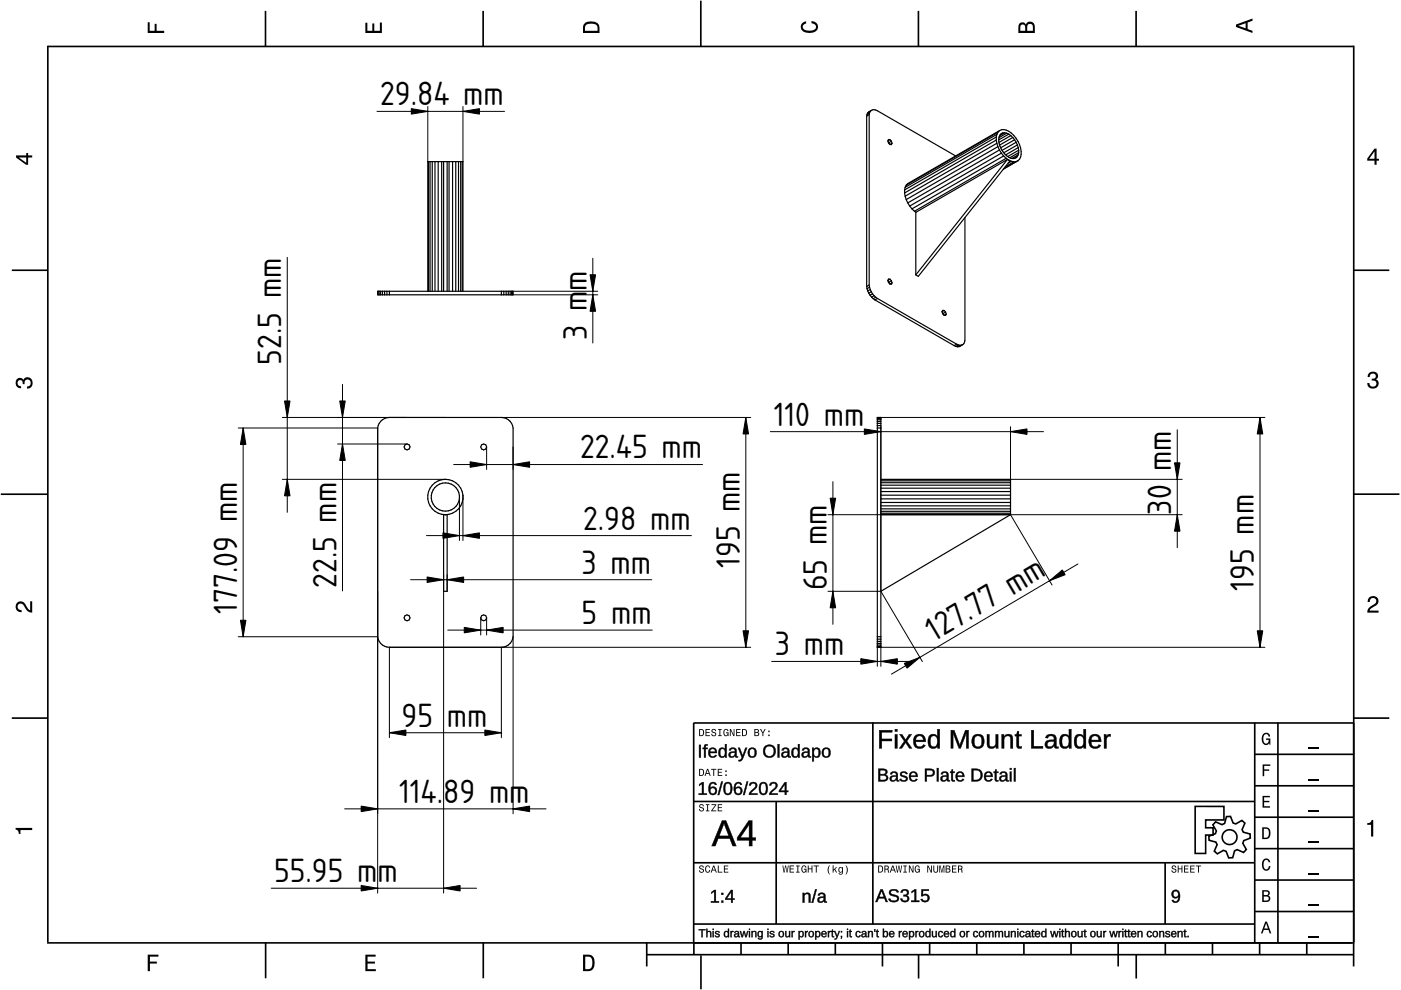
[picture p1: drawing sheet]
<svg xmlns="http://www.w3.org/2000/svg" width="297mm" height="210mm" viewBox="0 0 297 210" stroke-linecap="round" stroke-linejoin="round" font-family="sans-serif">
<defs><g id="words">
<g font-size="6.7">
<text x="80.6" y="22.3">29.84 mm</text>
<text x="124.4" y="61.6" transform="rotate(-90 124.4 61.6)">m</text>
<text x="59.6" y="77.3" transform="rotate(-90 59.6 77.3)">52.5 mm</text>
<text x="124.4" y="72.1" transform="rotate(-90 124.4 72.1)">3 m</text>
<text x="164" y="90.2">110 mm</text>
<text x="123" y="97.2">22.45 mm</text>
<text x="248.3" y="99.9" transform="rotate(-90 248.3 99.9)">mm</text>
<text x="123.7" y="112.3">2.98 mm</text>
<text x="248.3" y="109.1" transform="rotate(-90 248.3 109.1)">30</text>
<text x="71.3" y="124.6" transform="rotate(-90 71.3 124.6)">22.5 mm</text>
<text x="123.3" y="121.6">3 mm</text>
<text x="156.8" y="120.4" transform="rotate(-90 156.8 120.4)">195 mm</text>
<text x="175.3" y="125.2" transform="rotate(-90 175.3 125.2)">65 mm</text>
<text x="265.9" y="125.2" transform="rotate(-90 265.9 125.2)">195 mm</text>
<text x="50.3" y="130.2" transform="rotate(-90 50.3 130.2)">177.09 mm</text>
<text x="123.3" y="132.3">5 mm</text>
<text x="198.1" y="136.1" transform="rotate(-31 198.1 136.1)">127.77 mm</text>
<text x="164.3" y="139">3 mm</text>
<text x="85.1" y="154.1">95</text>
<text x="94.7" y="154.1">mm</text>
<text x="84.6" y="170.2">114.89 mm</text>
<text x="58.1" y="187">55.95 mm</text>
</g>
</g></defs>
<g fill="none" stroke="#000" stroke-width=".35">
<path d="M10.1 9.9h277M10.1 9.7v190.1M56.3 2.3v7.5M102.4 2.3v7.5M148.6 .1v9.8M194.7 2.3v7.5M240.9 2.3v7.5M287 9.7v195.2M2.5 57.3h7.5M287.1 57.3h7.5M.2 104.8h10M287 104.8h9.7"/>
<path d="M2.5 152.3h7.5M147 153.3h140.1M147.1 153.3v46.7M185.1 153.2v42.8M266 159.9h21M266 153.3v46.7M270.9 153.3v46.7M287.1 152.3h7.5M147 169.9h119M164.6 169.9v26M266 179.9h21M266 173.3h21"/>
<path d="M266 166.6h21M10 199.9h277.1M56.3 199.9v7.5M102.5 199.9v7.5M137.1 199.9v5M147 195.9h119M147 182.9h119M147.1 199.9v2.5M157.1 199.9v2.5M167.1 199.9v2.5M177.1 199.9v2.5M187.1 199.9v5"/>
<path d="M197.1 199.9v2.5M207.1 199.9v2.5M217.1 199.9v2.5M227.1 199.9v2.5M237.1 199.9v5M247 182.9v13M247.1 199.9v2.5M257.1 199.9v2.5M266 193.3h21M266 186.6h21M267.1 199.9v2.5M277.1 199.9v2.5"/>
<path d="M137.1 202.4h150M148.6 202.6v7.2M194.8 202.4v5.1M240.9 202.4v5.1"/>
</g>
<g fill="#000">
<path d="M31.3 4.7h.4v1.8h1.1v-1.4h.4v1.4h1.6v.5h-3.5z" fill-rule="evenodd"/>
<path d="M77.5 4.8h.4v1.7h1v-1.5h.5v1.5h1.1v-1.7h.5v2.2h-3.5z" fill-rule="evenodd"/>
<path d="M124 4.9a2.19 2.19 0 0 0-.4 2.1h3.5v-1.2a1.42 1.42 0 0 0-1.7-1.3zM124.3 5.2a2.14 2.14 0 0 1 2.3 .3l.1 1h-2.7l.1-1z" fill-rule="evenodd"/>
<path d="M170.1 4.9l.8-.4v.5a.7 .7 0 0 0-.7 .5 .7 .7 0 0 0 .3 .8 1.69 1.69 0 0 0 2.5-.6 .9 .9 0 0 0-.9-.8v-.5a1.24 1.24 0 0 1 1.3 1.1 1.24 1.24 0 0 1-1 1.4 2.22 2.22 0 0 1-2.5-.7l-.1-.5z" fill-rule="evenodd"/>
<path d="M216.1 5l-.2 .8v1.2h3.5v-1.3a.98 .98 0 0 0-.7-1.1 .98 .98 0 0 0-1.2 .6 .84 .84 0 0 0-1.4-.2zM216.4 5.3a.54 .54 0 0 1 .7-.1 .54 .54 0 0 1 .3 .6v.7h-1.1zM217.9 5.2a.62 .62 0 0 1 .7-.1 .62 .62 0 0 1 .4 .6v.8h-1.2z" fill-rule="evenodd"/>
<path d="M262.1 5.2v.5l3.5 1.3v-.5l-1.1-.3v-1.4l1.1-.4v-.5zM262.6 5.5l1.5-.6v1.1z" fill-rule="evenodd"/>
<path d="M3.4 32.9v.5l2.1 1.5h.5v-1.5h.8v-.5h-.8v-.5h-.4v.5zM4 33.4h1.6v1.1z" fill-rule="evenodd"/>
<path d="M291.4 31.5l-1.5 2.1v.5h1.5v.8h.5v-.8h.5v-.4h-.5v-2.2zM291.4 32.1v1.6h-1.1z" fill-rule="evenodd"/>
<path d="M3.6 80.4a.86 .86 0 0 1 1.4 .1 1.06 1.06 0 0 1 1.2-.5 1.06 1.06 0 0 1 .7 1.2 1.1 1.1 0 0 1-1.2 1.2v-.5a.71 .71 0 0 0 .8-.9 .71 .71 0 0 0-1.3-.1v.6h-.4a.61 .61 0 0 0-.3-.8 .61 .61 0 0 0-.8 .2 .61 .61 0 0 0 .2 .8l.6 .2v.4a1.15 1.15 0 0 1-1.2-.6 1.15 1.15 0 0 1 .3-1.3z" fill-rule="evenodd"/>
<path d="M290.3 79.1a1.08 1.08 0 0 1 1.3-.2 1.08 1.08 0 0 1 .5 1.3l-.4 .2a1.06 1.06 0 0 1 .6 1.3 1.06 1.06 0 0 1-1.2 .7 1.1 1.1 0 0 1-1.2-1.2h.4a.71 .71 0 0 0 1 .8 .71 .71 0 0 0 .1-1.3h-.6v-.4a.61 .61 0 0 0 .8-.3 .61 .61 0 0 0-.2-.8 .61 .61 0 0 0-.8 .2l-.2 .5h-.4z" fill-rule="evenodd"/>
<path d="M3.6 127.8a1.22 1.22 0 0 1 2 .7l.4 .6 .4 .3v-1.9h.4v2.4a1.8 1.8 0 0 1-1.7-1.4 .71 .71 0 0 0-.9-.5 .71 .71 0 0 0-.5 .8 .71 .71 0 0 0 .9 .6v.4a1.18 1.18 0 0 1-1.2-.6 1.18 1.18 0 0 1 .2-1.4z" fill-rule="evenodd"/>
<path d="M290.3 126.7a1.18 1.18 0 0 1 1.9 .3 1.18 1.18 0 0 1-1 1.7l-.5 .3-.3 .5h1.9v.4h-2.4a1.8 1.8 0 0 1 1.4-1.7 .71 .71 0 0 0 .5-.9 .71 .71 0 0 0-.9-.5 .71 .71 0 0 0-.5 .8h-.4z" fill-rule="evenodd"/>
<path d="M148.2 154.6v1.5h.5a.77 .77 0 0 0 .6-.8 .77 .77 0 0 0-.6-.7zM148.4 154.8a.58 .58 0 0 1 .7 .5 .58 .58 0 0 1-.7 .6zM149.6 154.6v1.5h.9v-.2h-.7v-.5h.6v-.2h-.6v-.4h.7v-.2zM151 154.7a.53 .53 0 0 0 0 .6 .53 .53 0 0 0 .6 .2 .32 .32 0 0 1-.3 .5 .32 .32 0 0 1-.3-.4h-.2a.5 .5 0 0 0 .7 .5 .5 .5 0 0 0 .1-.8l-.4-.1a.28 .28 0 0 1-.1-.4 .28 .28 0 0 1 .4-.1 .28 .28 0 0 1 .1 .3h.2a.51 .51 0 0 0-.3-.4 .51 .51 0 0 0-.5 .1zM152.3 154.6v.2h.2v1.1h-.2v.2h.7v-.2h-.3v-1.1h.3v-.2zM153.5 154.7a.81 .81 0 0 0 .5 1.4l.3-.2 .2 .2v-.8h-.6v.1h.4l-.2 .5a.6 .6 0 0 1-.5-.6 .6 .6 0 0 1 .4-.6l.2 .3h.3l-.2-.3a.53 .53 0 0 0-.8 0zM154.7 154.6v1.5h.2v-1.3l.6 1.3h.2v-1.5h-.2v1.2l-.5-1.2zM156.1 154.6v1.5h.9v-.2h-.7v-.5h.6v-.2h-.6v-.4h.7v-.2zM157.3 154.6v1.5h.5a.77 .77 0 0 0 .6-.8 .77 .77 0 0 0-.6-.7zM157.5 154.8a.57 .57 0 0 1 .7 .5 .57 .57 0 0 1-.7 .6zM159.9 154.6v1.5h.6a.42 .42 0 0 0 .5-.3 .42 .42 0 0 0-.3-.5l.2-.2-.1-.4zM160.1 154.8h.3a.23 .23 0 0 1 .3 .2 .23 .23 0 0 1-.3 .2h-.3zM160.1 155.4h.4a.26 .26 0 0 1 .3 .2 .26 .26 0 0 1-.3 .3h-.4zM161.1 154.6l.5 .9v.6h.2v-.6l.5-.9h-.2l-.4 .7-.3-.7zM162.9 155.8v.3h.3v-.3zM162.9 154.9v.3h.3v-.3z" fill-rule="evenodd"/>
<path d="M267.8 155.7a.85 .85 0 0 1 .9-.3 .85 .85 0 0 1 .6 .8h-.3l-.1-.3a.49 .49 0 0 0-.4-.3 .49 .49 0 0 0-.5 .3 1.2 1.2 0 0 0 .4 1.8 .66 .66 0 0 0 .6-.8h-.6v-.3h.9v1.3h-.1l-.1-.3-.3 .3a.85 .85 0 0 1-1.2-.7v-1.1z" fill-rule="evenodd"/>
<path d="M3.3 175.5h3.5v.5h-2.5v.8h-.3a.77 .77 0 0 0-.7-.9z" fill-rule="evenodd"/>
<path d="M148.4 170.6a.53 .53 0 0 0 0 .6 .53 .53 0 0 0 .6 .2 .32 .32 0 0 1-.3 .5 .32 .32 0 0 1-.3-.4h-.2a.5 .5 0 0 0 .7 .6 .5 .5 0 0 0 .1-.9l-.4-.1a.28 .28 0 0 1-.1-.4 .28 .28 0 0 1 .4-.1 .28 .28 0 0 1 .1 .4h.2a.51 .51 0 0 0-.3-.5 .51 .51 0 0 0-.5 .1zM149.7 170.5v.2h.2v1.1h-.2v.2h.7v-.2h-.3v-1.1h.3v-.2zM150.8 170.5v.2h.8l-.8 1.3h1.1v-.2h-.9l.9-1.3zM152.2 170.5v1.5h.9v-.2h-.7v-.5h.6v-.1h-.6v-.5h.7v-.2z" fill-rule="evenodd"/>
<path d="M148.2 163v1.5h.5a.77 .77 0 0 0 .6-.7 .77 .77 0 0 0-.6-.8zM148.4 163.2a.58 .58 0 0 1 .7 .6 .58 .58 0 0 1-.7 .5zM149.9 163l-.5 1.5h.2l.1-.4h.6l.2 .4h.2l-.6-1.5zM150 163.2l.3 .7h-.5zM150.8 163v.2h.4v1.3h.2v-1.3h.5v-.2zM152.2 163v1.5h.9v-.2h-.7v-.5h.6v-.2h-.6v-.4h.7v-.2zM153.8 164.2v.3h.3v-.3zM153.8 163.4v.3h.3v-.3z" fill-rule="evenodd"/>
<path d="M267.7 168.7h1.5v.3h-1.2v.8h1.1v.3h-1.1v.8h1.3v.3h-1.6z" fill-rule="evenodd"/>
<path d="M267.7 162.1h1.6v.3h-1.3v.7h1.1v.3h-1.1v1.2h-.3z" fill-rule="evenodd"/>
<path d="M267.6 175.4v2.5h.8a1.37 1.37 0 0 0 .7-2.2 1.56 1.56 0 0 0-1.5-.3zM267.9 175.7a.98 .98 0 0 1 1.2 .7 .98 .98 0 0 1-.7 1.2h-.5z" fill-rule="evenodd"/>
<path d="M289.9 174.5a.77 .77 0 0 0 .9-.7h.4v3.6h-.5v-2.5h-.8z" fill-rule="evenodd"/>
<path d="M148.4 183.6a.53 .53 0 0 0 0 .6 .53 .53 0 0 0 .6 .2 .32 .32 0 0 1-.3 .5 .32 .32 0 0 1-.3-.4h-.2a.5 .5 0 0 0 .7 .6 .5 .5 0 0 0 .1-.9l-.4-.1a.28 .28 0 0 1-.1-.4 .28 .28 0 0 1 .4-.1 .28 .28 0 0 1 .1 .4h.2a.51 .51 0 0 0-.3-.5 .51 .51 0 0 0-.5 .1zM149.6 183.7l-.1 .2a.67 .67 0 0 0 .1 .9 .67 .67 0 0 0 .8 .1l.2-.4h-.2l-.2 .3a.6 .6 0 0 1-.5-.5 .6 .6 0 0 1 .5-.6l.2 .3h.2l-.2-.4a.5 .5 0 0 0-.8 .1zM151.2 183.5l-.5 1.5h.2l.1-.4h.6l.2 .4h.2l-.6-1.5zM151.3 183.7l.3 .7h-.5zM152.2 183.5v1.5h1v-.2h-.8v-1.3zM153.5 183.5v1.5h.9v-.2h-.7v-.5h.6v-.2h-.6v-.4h.7v-.2z" fill-rule="evenodd"/>
<path d="M165.9 183.5l.2 1.5h.2l.3-1.3 .2 1.3h.2l.2-1.5h-.1l-.2 1.3-.2-1.3h-.2l-.2 1.3-.2-1.3zM167.4 183.5v1.5h1v-.2h-.8v-.5h.7v-.2h-.7v-.4h.7v-.2zM168.8 183.5v.2h.3v1.1h-.3v.2h.7v-.2h-.2v-1.1h.2v-.2zM170 183.7a.82 .82 0 0 0 .6 1.3l.3-.2 .1 .2v-.8h-.5v.2h.3l-.2 .4a.6 .6 0 0 1-.5-.5 .6 .6 0 0 1 .5-.6l.2 .3h.2l-.2-.4a.53 .53 0 0 0-.8 .1zM171.3 183.5v1.5h.2v-.7h.6v.7h.2v-1.5h-.2v.6h-.6v-.6zM172.5 183.5v.2h.5v1.3h.2v-1.3h.4v-.2zM175.8 183.5a1.35 1.35 0 0 0 .2 1.9 1.84 1.84 0 0 1 0-1.9zM176.5 183.5v1.5h.2v-.4l.2-.2 .4 .6h.2l-.4-.7 .4-.5h-.2l-.6 .6v-.9zM177.9 184a.59 .59 0 0 0-.2 .7 .59 .59 0 0 0 .7 .3l.1-.2a.31 .31 0 0 1-.1 .5 .31 .31 0 0 1-.4-.2h-.2a.47 .47 0 0 0 .5 .4 .47 .47 0 0 0 .4-.5v-1.2h-.2v.2l-.3-.2zM178 184.1l.1-.1a.42 .42 0 0 1 .4 .4 .42 .42 0 0 1-.4 .5l-.1-.3zM179.3 183.5a1.85 1.85 0 0 1 0 1.9 1.22 1.22 0 0 0 0-1.9z" fill-rule="evenodd"/>
<path d="M186.2 183.5v1.5h.5a.77 .77 0 0 0 .6-.7 .77 .77 0 0 0-.6-.8zM186.4 183.7a.58 .58 0 0 1 .6 .6 .58 .58 0 0 1-.6 .5zM187.5 183.5v1.5h.2v-.6a.45 .45 0 0 1 .5 .1 .45 .45 0 0 1 .1 .5h.2l-.2-.7a.42 .42 0 0 0 .1-.5 .42 .42 0 0 0-.4-.3zM187.7 183.7h.3a.26 .26 0 0 1 .3 .2 .26 .26 0 0 1-.4 .3h-.2zM189.2 183.5l-.6 1.5h.2l.2-.4h.6l.1 .4h.2l-.5-1.5zM189.3 183.7l.2 .7h-.4zM189.9 183.5l.3 1.5h.2l.2-1.3 .2 1.3h.2l.3-1.5h-.2l-.2 1.3-.2-1.3h-.2l-.2 1.3-.2-1.3zM191.5 183.5v.2h.3v1.1h-.3v.2h.8v-.2h-.3v-1.1h.3v-.2zM192.7 183.5v1.5h.2v-1.2l.6 1.2h.2v-1.5h-.2v1.2l-.6-1.2zM194.1 183.7a.81 .81 0 0 0 .5 1.3l.3-.2 .1 .2v-.8h-.5v.2h.3l-.2 .4a.6 .6 0 0 1-.5-.5 .6 .6 0 0 1 .5-.6l.2 .3h.2l-.2-.4a.53 .53 0 0 0-.7 .1zM196.6 183.5v1.5h.2v-1.2l.6 1.2h.2v-1.5h-.2v1.2l-.6-1.2zM197.9 183.5v.9a.52 .52 0 0 0 .5 .6 .52 .52 0 0 0 .5-.6v-.9h-.2v.9a.33 .33 0 0 1-.3 .5 .33 .33 0 0 1-.3-.5v-.9zM199.2 183.5v1.5h.1v-1.4l.3 1.4h.2l.3-1.4v1.4h.1v-1.5h-.2l-.3 1.3-.3-1.3zM200.5 183.5v1.5h.6a.42 .42 0 0 0 .4-.3 .42 .42 0 0 0-.2-.5l.2-.2-.1-.4zM200.7 183.7h.3a.23 .23 0 0 1 .3 .2 .23 .23 0 0 1-.3 .2h-.3zM200.7 184.3h.3a.26 .26 0 0 1 .3 .3 .26 .26 0 0 1-.3 .2h-.3zM201.8 183.5v1.5h1v-.2h-.8v-.5h.7v-.2h-.7v-.4h.8v-.2zM203.1 183.5v1.5h.2v-.6a.45 .45 0 0 1 .5 .1 .45 .45 0 0 1 .1 .5h.2l-.2-.7a.42 .42 0 0 0 .1-.5 .42 .42 0 0 0-.4-.3zM203.3 183.7h.3a.26 .26 0 0 1 .3 .2 .26 .26 0 0 1-.4 .3h-.2z" fill-rule="evenodd"/>
<path d="M248.5 183.6a.53 .53 0 0 0 0 .6 .53 .53 0 0 0 .6 .2 .32 .32 0 0 1-.2 .5 .32 .32 0 0 1-.3-.4h-.2a.5 .5 0 0 0 .6 .6 .5 .5 0 0 0 .2-.9l-.4-.1a.28 .28 0 0 1-.1-.4 .28 .28 0 0 1 .3-.1 .28 .28 0 0 1 .2 .4h.2a.51 .51 0 0 0-.3-.5 .51 .51 0 0 0-.6 .1zM249.7 183.5v1.5h.2v-.7h.6v.7h.2v-1.5h-.2v.6h-.6v-.6zM251 183.5v1.5h1v-.2h-.8v-.5h.7v-.2h-.7v-.4h.8v-.2zM252.3 183.5v1.5h1v-.2h-.8v-.5h.7v-.2h-.7v-.4h.8v-.2zM253.5 183.5v.2h.5v1.3h.2v-1.3h.5v-.2z" fill-rule="evenodd"/>
<path d="M268.3 195.4l-1 2.5h.4l.2-.7h1l.3 .7h.3l-.9-2.5zM268.4 195.8l.4 1.1h-.7z" fill-rule="evenodd"/>
<path d="M267.6 188.7v2.5h1a.7 .7 0 0 0 .7-.5 .7 .7 0 0 0-.4-.8 .61 .61 0 0 0 .3-.8 .61 .61 0 0 0-.7-.4zM267.9 189h.6a.38 .38 0 0 1 .4 .4 .38 .38 0 0 1-.5 .4h-.5zM267.9 190.1h.6a.44 .44 0 0 1 .5 .4 .44 .44 0 0 1-.5 .4h-.6z" fill-rule="evenodd"/>
<path d="M267.8 182.3a.85 .85 0 0 1 .9-.3 .85 .85 0 0 1 .6 .8h-.3l-.1-.2a.47 .47 0 0 0-.4-.3 .47 .47 0 0 0-.4 .3 1.21 1.21 0 0 0 .4 1.7 .64 .64 0 0 0 .5-.7h.4a.89 .89 0 0 1-.8 1 .89 .89 0 0 1-1-.7v-1.1z" fill-rule="evenodd"/>
<path d="M31.3 202.4h2.3v.4h-1.8v1.1h1.5v.4h-1.5v1.6h-.5z" fill-rule="evenodd"/>
<path d="M77.5 202.4h2.1v.4h-1.7v1.1h1.6v.4h-1.6v1.2h1.8v.4h-2.2z" fill-rule="evenodd"/>
<path d="M123.6 202.4v3.5h1.2a1.42 1.42 0 0 0 1.3-1.7 1.38 1.38 0 0 0-1.3-1.8zM124.1 202.8l1 .1a1.89 1.89 0 0 1 0 2.5l-1 .1z" fill-rule="evenodd"/>
</g>
<path d="M277.3 158.6h2.2M277.3 178.6h2.2M277.3 172h2.2M277.3 165.3h2.2M277.3 198.6h2.2M277.3 192h2.2M277.3 185.3h2.2" fill="none" stroke="#000" stroke-width=".25"/>
<g fill="#000">
<path d="M186.4 154.8h2.8v.4h-2.3v1.5h2.2v.4h-2.2v1.6h-.5zM189.7 155.7h.5v3h-.5zM189.7 154.6h.5v.5h-.5zM190.7 155.7h.6l.7 1.2 .7-1.2h.6l-1 1.4 1 1.6h-.5l-.8-1.3-.8 1.3h-.5l1-1.6zM194 156a1.34 1.34 0 0 1 1.6-.2 1.34 1.34 0 0 1 .7 1.5h-2.1a.86 .86 0 0 0 .5 1 .86 .86 0 0 0 1-.4l.5 .1a1.4 1.4 0 0 1-1.8 .6 1.4 1.4 0 0 1-.7-1.8zM194.4 156.3l-.2 .6h1.6a.79 .79 0 0 0-.5-.8 .79 .79 0 0 0-.9 .2zM197.1 155.9a1.05 1.05 0 0 1 1.6 .3v-1.6h.5v4.1h-.4v-.5a1.13 1.13 0 0 1-1.5 .4 1.13 1.13 0 0 1-.6-1.4l.1-.6zM197.6 156.1a1.73 1.73 0 0 0 .1 2.2h.2a.9 .9 0 0 0 .8-1.2 .82 .82 0 0 0-.2-.9 .82 .82 0 0 0-.9-.1zM201.6 154.8h.7l1.2 3.3 1.2-3.3h.6v3.9h-.4v-3.4l-1.2 3.4h-.4l-1.2-3.4v3.4h-.5zM206.5 155.9a1.39 1.39 0 0 1 1.7 0 1.39 1.39 0 0 1 .4 1.6 1.32 1.32 0 0 1-1.4 1.2 1.32 1.32 0 0 1-1.2-1.5l.1-.6zM206.9 156.1a1.58 1.58 0 0 0 .2 2.2h.2a.88 .88 0 0 0 .9-1.1 .85 .85 0 0 0-.3-1 .85 .85 0 0 0-1-.1zM209.3 155.7h.5v1.9a.71 .71 0 0 0 .7 .8 .71 .71 0 0 0 .6-1v-1.7h.5v3h-.4l-.1-.5a.99 .99 0 0 1-1.1 .5 .99 .99 0 0 1-.7-1zM212.4 155.7h.4l.1 .5a.99 .99 0 0 1 1.1-.5 .99 .99 0 0 1 .7 1v2h-.5v-1.9a.71 .71 0 0 0-.7-.8 .71 .71 0 0 0-.6 .9v1.8h-.5zM215.7 155.1h.3v.6h.6v.4h-.6v2l.2 .2h.4v.3l-.3 .1a.6 .6 0 0 1-.8-.7v-1.9h-.3v-.4h.3zM218.7 154.8h.5v3.4h1.9v.5h-2.4zM222 155.9a1.17 1.17 0 0 1 1.2-.3 1.17 1.17 0 0 1 .8 1v1.5l.1 .2h.3v.3a.59 .59 0 0 1-.6 .1 .59 .59 0 0 1-.3-.6 1 1 0 0 1-1.2 .6 1 1 0 0 1-.7-1.1l.4-.6 1.5-.1a.67 .67 0 0 0-.5-.9 .67 .67 0 0 0-.8 .5h-.5zM222.3 157.4a.61 .61 0 0 0 0 .9 .61 .61 0 0 0 1-.3l.2-.8zM225 155.9a1.05 1.05 0 0 1 1.6 .3v-1.6h.5v4.1h-.4l-.1-.5a1.13 1.13 0 0 1-1.4 .4 1.13 1.13 0 0 1-.6-1.4l.1-.6zM225.4 156.1a1.73 1.73 0 0 0 .2 2.2h.2a.9 .9 0 0 0 .8-1.2 .82 .82 0 0 0-.2-.9 .82 .82 0 0 0-1-.1zM228.1 155.9a1.05 1.05 0 0 1 1.6 .3v-1.6h.5v4.1h-.4v-.5a1.13 1.13 0 0 1-1.5 .4 1.13 1.13 0 0 1-.6-1.4l.1-.6zM228.6 156.1a1.73 1.73 0 0 0 .1 2.2h.2a.9 .9 0 0 0 .8-1.2 .82 .82 0 0 0-.2-.9 .82 .82 0 0 0-.9-.1zM231.2 156a1.34 1.34 0 0 1 1.6-.2 1.34 1.34 0 0 1 .7 1.5h-2.1a.86 .86 0 0 0 .5 1 .86 .86 0 0 0 1-.4l.5 .1a1.4 1.4 0 0 1-1.8 .6 1.4 1.4 0 0 1-.7-1.8zM231.6 156.3l-.2 .6h1.6a.79 .79 0 0 0-.5-.8 .79 .79 0 0 0-.9 .2zM234.1 155.7h.4l.1 .6a.71 .71 0 0 1 .9-.6v.4a.74 .74 0 0 0-.8 .2 .74 .74 0 0 0-.1 .8v1.6h-.5z"/>
<path d="M186.4 154.8h2.8v.5l-2.3-.1v1.5l2.2-.1v.5h-2.2l.1 1.6h-.6zM186.4 154.8v3.9h.5v-1.6h2.2v-.4h-2.2v-1.5h2.3v-.4zM189.7 155.7h.6v3h-.6zM189.7 155.7v3h.5v-3zM189.7 154.6h.6v.5h-.6zM189.7 154.6v.5h.5v-.5zM190.6 155.7h.7l.7 1.2 .7-1.2h.7l-1.1 1.4 1.1 1.6h-.6l-.8-1.3-.8 1.3h-.6l1.1-1.6zM190.7 155.7l1.1 1.4-1.1 1.6h.5l.8-1.3 .8 1.3h.5l-1.1-1.6 1.1-1.4h-.6l-.7 1.2-.7-1.2zM193.9 156a1.36 1.36 0 0 1 1.7-.3 1.36 1.36 0 0 1 .7 1.6h-2.1a.84 .84 0 0 0 .5 .9 .84 .84 0 0 0 1.1-.4l.4 .2a1.44 1.44 0 0 1-1.8 .6 1.44 1.44 0 0 1-.8-1.8zM194 156.1a1.53 1.53 0 0 0-.2 1.7 1.53 1.53 0 0 0 1.6 .8l.8-.5-.5-.2a.78 .78 0 0 1-1.2 .4l-.3-.4-.1-.7 2.1 .1a1.3 1.3 0 0 0-.6-1.5 1.3 1.3 0 0 0-1.6 .3zM194.4 156.3l-.2 .6h1.5a.75 .75 0 0 0-.4-.8 .75 .75 0 0 0-.9 .2zM194.4 156.2a.81 .81 0 0 1 .9-.2 .81 .81 0 0 1 .5 1h-1.7zM197.1 155.9a1.02 1.02 0 0 1 1.6 .3v-1.6h.6v4.1h-.6v-.5a1.03 1.03 0 0 1-1.7 .2l-.3-.8a2.16 2.16 0 0 1 .4-1.7zM197.2 155.9a1.91 1.91 0 0 0 .3 2.7 1.17 1.17 0 0 0 1.3-.5v.6h.4v-4.1h-.5v1.6a.98 .98 0 0 0-1.5-.3zM197.6 156.2a1.71 1.71 0 0 0 .1 2.1h.5a1.41 1.41 0 0 0 0-2.2zM197.5 156.1a.86 .86 0 0 1 1 .1 .86 .86 0 0 1 .3 .9 .86 .86 0 0 1-.3 1.1 .86 .86 0 0 1-1.1-.1l-.2-1.3zM201.6 154.8h.7l1.2 3.3 1.1-3.3h.8v3.9h-.6l.1-3.4-.1 .5-1.1 2.9h-.4l-1.3-3.4 .1 3.4h-.5zM201.6 154.8v3.9h.5v-3.4l1.2 3.4h.4l1.2-3.4v3.4h.4v-3.9h-.6l-1.2 3.3-1.2-3.3zM206.5 155.9a1.44 1.44 0 0 1 1.7 0 1.44 1.44 0 0 1 .5 1.6 1.36 1.36 0 0 1-1.5 1.2 1.36 1.36 0 0 1-1.2-1.5v-.6zM206.5 155.9a1.56 1.56 0 0 0-.4 1.7 1.56 1.56 0 0 0 1.2 1.1 1.33 1.33 0 0 0 1.3-1.9 1.25 1.25 0 0 0-.7-1.1 1.25 1.25 0 0 0-1.4 .2zM206.9 156.2a1.54 1.54 0 0 0 .2 2.1h.2a.84 .84 0 0 0 .8-1.1 .81 .81 0 0 0-.2-1 .81 .81 0 0 0-1 0zM206.9 156.1a.9 .9 0 0 1 1 .1 .9 .9 0 0 1 .3 1 .9 .9 0 0 1-.8 1.2 .9 .9 0 0 1-.9-1.2l.1-.7zM209.2 155.7h.6v1.9a.66 .66 0 0 0 .7 .7 .66 .66 0 0 0 .6-.9v-1.7h.6v3h-.6v-.5a1 1 0 0 1-1.1 .5 1 1 0 0 1-.8-1zM209.3 155.7v2a.97 .97 0 0 0 .8 .9 .97 .97 0 0 0 1-.5l.1 .6h.4v-3h-.5l.1 1.7a.75 .75 0 0 1-.7 1 .75 .75 0 0 1-.8-.8l.1-1.9zM212.3 155.7h.6v.5a1 1 0 0 1 1.1-.6 1 1 0 0 1 .8 1.1v2h-.6v-1.9a.66 .66 0 0 0-.7-.7 .66 .66 0 0 0-.6 .8v1.8h-.6zM212.4 155.7v3h.5l-.1-1.8a.75 .75 0 0 1 .7-.9 .75 .75 0 0 1 .8 .8l-.1 1.9h.5v-2a.97 .97 0 0 0-.7-1 .97 .97 0 0 0-1.1 .6l-.1-.6zM215.7 155h.4l-.1 .7h.6v.4h-.6l.1 2 .1 .1h.5v.4a.79 .79 0 0 1-1.2-.6v-1.9h-.4v-.4h.4zM215.7 155.1l-.1 .7-.4-.1v.4l.4-.1v2a.65 .65 0 0 0 .3 .6 .65 .65 0 0 0 .7 0v-.3h-.4l-.2-.4v-1.9l.6 .1v-.4l-.6 .1v-.7zM218.6 154.8h.6v3.4h2v.5h-2.6zM218.7 154.8v3.9h2.4v-.5l-2 .1 .1-3.5zM221.9 155.9a1.26 1.26 0 0 1 2.1 .7v1.5l.1 .2h.3v.3a.6 .6 0 0 1-.6 .1 .6 .6 0 0 1-.3-.6 1.03 1.03 0 0 1-1.3 .7 1.03 1.03 0 0 1-.7-1.3 1.03 1.03 0 0 1 1.3-.7l.6 .1a.64 .64 0 0 0-.4-.8 .64 .64 0 0 0-.8 .4h-.6zM222.1 155.9l-.4 .6h.5a.62 .62 0 0 1 .4-.6 .62 .62 0 0 1 .6 .2l.2 .2 .1 .6h-.7a.94 .94 0 0 0-1.2 .5 .94 .94 0 0 0 .5 1.2 .94 .94 0 0 0 1.2-.3l.2-.3a.55 .55 0 0 0 .3 .6 .55 .55 0 0 0 .6 0v-.3l-.3 .1-.2-.3v-1.5a1.12 1.12 0 0 0-.7-.9 1.12 1.12 0 0 0-1.1 .2zM222.3 157.4a.57 .57 0 0 0 .1 .9 .57 .57 0 0 0 .8-.3l.3-.8zM222.2 157.3l1.3-.1a.85 .85 0 0 1-.4 1 .85 .85 0 0 1-1.1-.2zM225 155.9a1.02 1.02 0 0 1 1.6 .3v-1.6h.6v4.1h-.6v-.5a1.03 1.03 0 0 1-1.7 .2l-.3-.8a2.16 2.16 0 0 1 .4-1.7zM225.1 155.9a1.91 1.91 0 0 0 .3 2.7 1.17 1.17 0 0 0 1.3-.5v.6h.4v-4.1h-.5v1.6a.98 .98 0 0 0-1.5-.3zM225.5 156.2a1.71 1.71 0 0 0 .1 2.1h.5a1.41 1.41 0 0 0 0-2.2zM225.4 156.1a.86 .86 0 0 1 1 .1 .86 .86 0 0 1 .3 .9 .86 .86 0 0 1-.3 1.1 .86 .86 0 0 1-1.1-.1l-.2-1.3zM228.1 155.9a1.02 1.02 0 0 1 1.6 .3v-1.6h.6v4.1h-.6v-.5a1.03 1.03 0 0 1-1.7 .2l-.3-.8a2.16 2.16 0 0 1 .4-1.7zM228.2 155.9a1.91 1.91 0 0 0 .3 2.7 1.17 1.17 0 0 0 1.3-.5v.6h.4v-4.1h-.5v1.6a.98 .98 0 0 0-1.5-.3zM228.6 156.2a1.71 1.71 0 0 0 .1 2.1h.5a1.41 1.41 0 0 0 0-2.2zM228.5 156.1a.86 .86 0 0 1 1 .1 .86 .86 0 0 1 .3 .9 .86 .86 0 0 1-.3 1.1 .86 .86 0 0 1-1.1-.1l-.2-1.3zM231.1 156a1.36 1.36 0 0 1 1.7-.3 1.36 1.36 0 0 1 .7 1.6h-2.1a.84 .84 0 0 0 .5 .9 .84 .84 0 0 0 1.1-.4l.4 .2a1.44 1.44 0 0 1-1.8 .6 1.44 1.44 0 0 1-.8-1.8zM231.2 156.1a1.53 1.53 0 0 0-.2 1.7 1.53 1.53 0 0 0 1.6 .8l.8-.5-.5-.2a.78 .78 0 0 1-1.2 .4l-.3-.4-.1-.7 2.1 .1a1.3 1.3 0 0 0-.6-1.5 1.3 1.3 0 0 0-1.6 .3zM231.6 156.3l-.2 .6h1.5a.75 .75 0 0 0-.4-.8 .75 .75 0 0 0-.9 .2zM231.6 156.2a.81 .81 0 0 1 .9-.2 .81 .81 0 0 1 .5 1h-1.7zM234 155.7h.6v.6a.65 .65 0 0 1 .9-.6v.5a.69 .69 0 0 0-.7 .2 .69 .69 0 0 0-.2 .7v1.6h-.6zM234.1 155.7v3h.5l-.1-1.6a.74 .74 0 0 1 .2-.8 .74 .74 0 0 1 .8-.2v-.4a.96 .96 0 0 0-1 .7v-.7z"/>
<path d="M148.2 166.3l.7-.5h.3v2.4h.7v.4h-1.8v-.4h.7l.1-2-.7 .5zM148.2 166.3l.1 .3 .6-.5v2.2l-.7-.1v.3h1.6v-.3l-.7 .1 .1-2.4h-.3zM150.6 165.9a.77 .77 0 0 1 .8-.1 .77 .77 0 0 1 .5 .6l-.3 .1a.53 .53 0 0 0-.7-.3 .53 .53 0 0 0-.3 .6v.3a.78 .78 0 0 1 .7-.4 .78 .78 0 0 1 .6 .5 .95 .95 0 0 1-.6 1.4 .95 .95 0 0 1-1.1-1v-1zM150.7 166a1.73 1.73 0 0 0 .2 2.5 .84 .84 0 0 0 1.1-1 .84 .84 0 0 0-1.5-.4 .72 .72 0 0 1 .2-.8 .72 .72 0 0 1 .8-.1l.1 .2h.3a.76 .76 0 0 0-1.2-.4zM150.6 167.6a.53 .53 0 0 0 1 0 .53 .53 0 0 0-1 0zM150.4 167.7a.65 .65 0 0 1 1.3 0 .65 .65 0 0 1-1.3 0zM152.9 165.7h.4l-.8 2.9h-.4zM152.9 165.7l-.7 2.9h.3l.7-2.8zM153.8 165.9a1.04 1.04 0 0 1 1.2 .1 1.04 1.04 0 0 1 .3 1.2 1.01 1.01 0 0 1-.4 1.2 1.01 1.01 0 0 1-1.3-.2 2.22 2.22 0 0 1 .2-2.3zM153.8 166a1.81 1.81 0 0 0 .2 2.5 1 1 0 0 0 1.2-1.3 .97 .97 0 0 0-.3-1.1 .97 .97 0 0 0-1.1-.1zM154 166.2a1.79 1.79 0 0 0 .1 2h.4a1.62 1.62 0 0 0 0-2zM154 166.2l.5-.1a1.65 1.65 0 0 1 0 2.2h-.4a1.69 1.69 0 0 1-.1-2.1zM156 165.9a.77 .77 0 0 1 .8-.1 .77 .77 0 0 1 .5 .6l-.3 .1a.53 .53 0 0 0-.7-.3 .53 .53 0 0 0-.3 .6l-.1 .3a.78 .78 0 0 1 .7-.4 .78 .78 0 0 1 .7 .5 .95 .95 0 0 1-.6 1.4 .95 .95 0 0 1-1.1-1v-1zM156.1 166a1.73 1.73 0 0 0 .2 2.5 .84 .84 0 0 0 1-1 .84 .84 0 0 0-1.4-.4 .72 .72 0 0 1 .1-.8 .72 .72 0 0 1 .9-.1l.1 .2h.3a.76 .76 0 0 0-1.2-.4zM155.9 167.6a.55 .55 0 0 0 1.1 0 .55 .55 0 0 0-1.1 0zM155.8 167.7a.65 .65 0 0 1 1.3 0 .65 .65 0 0 1-1.3 0zM158.3 165.7h.4l-.8 2.9h-.4zM158.3 165.7l-.7 2.9h.2l.8-2.8zM159.1 166a.9 .9 0 0 1 1.4 .1 .9 .9 0 0 1-.5 1.4l-.8 .7h1.4v.4h-1.8l.1-.6 .6-.6a.75 .75 0 0 0 .4-1.2h-.5l-.2 .4h-.4zM159.1 166l-.3 .5h.4a.56 .56 0 0 1 .9-.3 .56 .56 0 0 1-.2 .9l-.8 .8-.3 .6h1.8v-.3l-1.5 .1 .6-.7a.97 .97 0 0 0 .4-1.7h-.6zM161.3 165.9a1.04 1.04 0 0 1 1.2 .1 1.04 1.04 0 0 1 .3 1.2 1.01 1.01 0 0 1-.4 1.2 1.01 1.01 0 0 1-1.3-.2 2.22 2.22 0 0 1 .2-2.3zM161.3 166a1.81 1.81 0 0 0 .3 2.5 1 1 0 0 0 1.1-1.3 .97 .97 0 0 0-.3-1.1 .97 .97 0 0 0-1.1-.1zM161.5 166.2a1.79 1.79 0 0 0 .2 2h.3a1.62 1.62 0 0 0 0-2zM161.5 166.2l.5-.1a1.65 1.65 0 0 1 0 2.2h-.4a1.69 1.69 0 0 1-.1-2.1zM163.4 166a.9 .9 0 0 1 1.4 .1 .9 .9 0 0 1-.5 1.4l-.8 .7h1.4v.4h-1.8l.1-.6 .6-.6a.75 .75 0 0 0 .4-1.2h-.5l-.2 .4h-.4zM163.4 166l-.3 .5h.4a.56 .56 0 0 1 .9-.3 .56 .56 0 0 1-.2 .9l-.8 .8-.3 .6h1.8v-.3l-1.5 .1 .6-.7a.97 .97 0 0 0 .4-1.7h-.6zM166.4 165.8h.4l-.1 1.8h.5v.4l-.5-.1 .1 .7h-.4v-.7l-1.3 .1v-.4zM166.4 165.9l-1.2 1.8v.2h1.3l-.1 .6h.3v-.6h.4v-.3l-.4 .1v-1.8zM166.4 166.2l-.9 1.5 .9-.1zM166.4 166.2l.1 1.5h-1.1z"/>
<path d="M148.2 166.3l.7-.4h.3v2.3h.6v.3h-1.6v-.3h.6v-2l-.6 .4zM150.6 166l.3-.1a.79 .79 0 0 1 1 .5h-.3a.56 .56 0 0 0-.7-.2 .56 .56 0 0 0-.3 .6v.3a.87 .87 0 0 1 1.2 .1 .87 .87 0 0 1-.1 1.2 .87 .87 0 0 1-1.2-.2 2.08 2.08 0 0 1 .1-2.2zM150.5 167.7a.6 .6 0 0 0 1.2 0 .6 .6 0 0 0-1.2 0zM152.9 165.7h.3l-.7 2.9h-.3zM153.8 166a1 1 0 0 1 1.2 .1 1 1 0 0 1 .2 1.1 .97 .97 0 0 1-.3 1.2 .97 .97 0 0 1-1.3-.2 2.18 2.18 0 0 1 .2-2.2zM154 166.2a1.8 1.8 0 0 0 .1 2h.4a1.64 1.64 0 0 0 0-2.1zM156 166l.3-.1a.79 .79 0 0 1 1 .5h-.3a.56 .56 0 0 0-.7-.2 .56 .56 0 0 0-.4 .6v.3a.87 .87 0 0 1 1.3 .1 .87 .87 0 0 1-.1 1.2 .87 .87 0 0 1-1.3-.2 2.08 2.08 0 0 1 .2-2.2zM155.9 167.7a.58 .58 0 0 0 1.1 0 .58 .58 0 0 0-1.1 0zM158.3 165.7h.3l-.8 2.9h-.3zM159.1 166a.86 .86 0 0 1 1.3 .2 .86 .86 0 0 1-.4 1.2l-.8 .8h1.4v.3h-1.8a2.58 2.58 0 0 1 1.2-1.5 .52 .52 0 0 0-.1-.9 .52 .52 0 0 0-.7 .4h-.4zM161.3 166a1 1 0 0 1 1.2 .1 1 1 0 0 1 .3 1.1 .97 .97 0 0 1-.4 1.2 .97 .97 0 0 1-1.3-.2 2.18 2.18 0 0 1 .2-2.2zM161.5 166.2a1.8 1.8 0 0 0 .2 2h.3a1.64 1.64 0 0 0 0-2.1zM163.4 166a.86 .86 0 0 1 1.4 .2 .86 .86 0 0 1-.5 1.2l-.8 .8h1.4v.3h-1.8a2.58 2.58 0 0 1 1.2-1.5 .52 .52 0 0 0-.1-.9 .52 .52 0 0 0-.7 .4h-.4zM166.4 165.9h.3v1.7h.4v.3h-.4v.6h-.3v-.6h-1.2v-.2zM166.4 166.2l-.9 1.4h.9z"/>
<path d="M148.2 157.9h.4v2.7h-.4zM148.2 157.9v2.7h.4v-2.7zM149.4 157.9l.7-.1v.3l-.4 .1-.1 .3h.5v.4l-.5-.1 .1 1.8h-.5l.1-1.8-.3 .1v-.4l.3 .1zM149.4 158l-.1 .6h-.3v.2h.3v1.8h.3v-1.8h.4v-.2h-.4a.33 .33 0 0 1 0-.4 .33 .33 0 0 1 .4-.1v-.3zM150.4 158.8a.95 .95 0 0 1 1.2-.2 .95 .95 0 0 1 .4 1.1h-1.4a.57 .57 0 0 0 .4 .6 .57 .57 0 0 0 .7-.3l.3 .1a.89 .89 0 0 1-.7 .6 .89 .89 0 0 1-.9-.3l-.3-.8zM150.4 158.8a1.03 1.03 0 0 0-.1 1.3 1.03 1.03 0 0 0 1.3 .4l.3-.3-.2-.1a.62 .62 0 0 1-.8 .3 .62 .62 0 0 1-.4-.8l1.4 .1a.89 .89 0 0 0-.4-1 .89 .89 0 0 0-1.1 .1zM150.7 159l-.2 .4h1.1l-.3-.6zM150.7 158.9a.57 .57 0 0 1 .7-.1 .57 .57 0 0 1 .2 .6h-1.1zM152.5 158.8a.71 .71 0 0 1 1.2 .1v-1.1h.4v2.8h-.4v-.3a.72 .72 0 0 1-.7 .4 .72 .72 0 0 1-.6-.5l-.1-.6zM152.5 158.8l-.1 .8a.77 .77 0 0 0 .4 .9 .77 .77 0 0 0 1-.3l-.1 .4h.4v-2.8h-.4v1.1a.73 .73 0 0 0-1.2-.1zM152.8 159a.95 .95 0 0 0 .4 1.3 .82 .82 0 0 0 .5-.7 .82 .82 0 0 0-.5-.8zM152.9 158.8a.61 .61 0 0 1 .7 .1 .61 .61 0 0 1 .2 .7 .61 .61 0 0 1-.6 .8 .61 .61 0 0 1-.6-.8zM154.8 158.6a.85 .85 0 0 1 .9-.1 .85 .85 0 0 1 .5 .7v1l.3 .2a.37 .37 0 0 1-.4 .3 .37 .37 0 0 1-.3-.5 .73 .73 0 0 1-.9 .5 .73 .73 0 0 1-.5-.9 .73 .73 0 0 1 1-.5l.4 .1a.44 .44 0 0 0-.3-.6 .44 .44 0 0 0-.6 .3h-.4zM154.8 158.7l-.2 .4h.3a.5 .5 0 0 1 .6-.4 .5 .5 0 0 1 .3 .7h-.4a.66 .66 0 0 0-.9 .5 .66 .66 0 0 0 .5 .8 .66 .66 0 0 0 .8-.5l.3 .4h.4v-.2h-.3l-.1-.2v-1a.77 .77 0 0 0-.5-.6 .77 .77 0 0 0-.8 .1zM155 159.7a.38 .38 0 0 0 0 .6 .38 .38 0 0 0 .6-.1l.2-.6zM155 159.7l.8-.2a.57 .57 0 0 1-.3 .8 .57 .57 0 0 1-.7-.3zM156.4 158.5h.5l.6 1.7 .5-1.7h.5l-.8 2.1a.82 .82 0 0 1-1.2 .8v-.3l.4-.1 .4-.4zM156.5 158.6l.8 2-.3 .5h-.4v.2a.79 .79 0 0 0 1-.7l.8-2h-.4l-.6 1.8-.6-1.8zM158.9 158.7a1.02 1.02 0 0 1 1.2 0 1.02 1.02 0 0 1 .3 1.2 1 1 0 0 1-1.3 .7 1 1 0 0 1-.5-1.4zM158.8 158.8a1.04 1.04 0 0 0-.2 1.2 1.04 1.04 0 0 0 1.1 .6 1.02 1.02 0 0 0 .6-1.3 1.02 1.02 0 0 0-1.2-.7zM159.2 158.9a.9 .9 0 0 0 .3 1.4 .82 .82 0 0 0 .5-.7 .82 .82 0 0 0-.5-.8zM159.1 158.8a.64 .64 0 0 1 .8 .1 .64 .64 0 0 1 .2 .7 .64 .64 0 0 1-.6 .8 .64 .64 0 0 1-.6-.8zM161.7 159.3a1.42 1.42 0 0 1 2.8 0 1.42 1.42 0 0 1-2.8 0zM161.7 159.3a1.35 1.35 0 0 0 2.7 0 1.35 1.35 0 0 0-2.7 0zM162.5 158.5a1.02 1.02 0 0 0-.1 1.4 1.02 1.02 0 0 0 1.4 .1 1.03 1.03 0 0 0 .1-1.3 1.03 1.03 0 0 0-1.3-.3zM162.4 158.4a1.06 1.06 0 0 1 1.4 .1 1.06 1.06 0 0 1 0 1.5 1.06 1.06 0 0 1-1.4 .1l-.3-.8zM164.8 157.8h.5v2.8h-.5zM164.9 157.8v2.8h.3v-2.8zM166 158.6a.85 .85 0 0 1 .9-.1 .85 .85 0 0 1 .5 .7v1l.3 .2a.37 .37 0 0 1-.5 .3 .37 .37 0 0 1-.2-.5 .73 .73 0 0 1-.9 .5 .73 .73 0 0 1-.5-.9 .73 .73 0 0 1 .9-.5l.5 .1a.44 .44 0 0 0-.4-.6 .44 .44 0 0 0-.5 .3h-.4zM166 158.7l-.3 .4h.4a.5 .5 0 0 1 .6-.4 .5 .5 0 0 1 .3 .7h-.5a.66 .66 0 0 0-.8 .5 .66 .66 0 0 0 .5 .8 .66 .66 0 0 0 .8-.5l.2 .4h.4v-.2h-.2l-.1-.2v-1a.77 .77 0 0 0-.5-.6 .77 .77 0 0 0-.8 .1zM166.2 159.7a.38 .38 0 0 0 0 .6 .38 .38 0 0 0 .6-.1l.2-.6zM166.1 159.7l.9-.2a.57 .57 0 0 1-.3 .8 .57 .57 0 0 1-.7-.3zM168 158.8a.71 .71 0 0 1 1.2 .1l-.1-1.1h.5v2.8h-.4v-.3a.72 .72 0 0 1-.7 .4 .72 .72 0 0 1-.7-.5v-.6zM168 158.8l-.1 .8a.77 .77 0 0 0 .4 .9 .77 .77 0 0 0 .9-.3v.4h.3v-2.8h-.3v1.1a.73 .73 0 0 0-1.2-.1zM168.3 159a.95 .95 0 0 0 .3 1.3 .82 .82 0 0 0 .5-.7 .82 .82 0 0 0-.5-.8zM168.3 158.8a.61 .61 0 0 1 .8 .1 .61 .61 0 0 1 .1 .7 .61 .61 0 0 1-.5 .8 .61 .61 0 0 1-.6-.8zM170.3 158.6a.85 .85 0 0 1 .9-.1 .85 .85 0 0 1 .5 .7v1l.3 .2a.37 .37 0 0 1-.5 .3 .37 .37 0 0 1-.2-.5 .73 .73 0 0 1-.9 .5 .73 .73 0 0 1-.5-.9 .73 .73 0 0 1 .9-.5l.5 .1a.44 .44 0 0 0-.4-.6 .44 .44 0 0 0-.5 .3h-.4zM170.3 158.7l-.3 .4h.4a.5 .5 0 0 1 .6-.4 .5 .5 0 0 1 .3 .7h-.5a.66 .66 0 0 0-.8 .5 .66 .66 0 0 0 .5 .8 .66 .66 0 0 0 .8-.5l.2 .4h.4v-.2h-.2l-.1-.2v-1a.77 .77 0 0 0-.5-.6 .77 .77 0 0 0-.8 .1zM170.5 159.7a.38 .38 0 0 0 0 .6 .38 .38 0 0 0 .6-.1l.2-.6zM170.4 159.7l.9-.2a.57 .57 0 0 1-.3 .8 .57 .57 0 0 1-.7-.3zM172.1 158.5h.5l-.1 .4a.72 .72 0 0 1 .7-.4 .72 .72 0 0 1 .7 .5l.1 .2a.94 .94 0 0 1-.2 1.2 .94 .94 0 0 1-1.1 .1l-.1-.2v1.1h-.4zM172.2 158.6v2.8h.3v-1.2a.71 .71 0 0 0 .8 .4 .71 .71 0 0 0 .5-.6l.1-.4a.77 .77 0 0 0-.4-1 .77 .77 0 0 0-1 .3v-.3zM172.8 158.9a1.06 1.06 0 0 0 .1 1.4 .74 .74 0 0 0 .6-1.2l-.2-.2zM172.8 158.8a.6 .6 0 0 1 .7 .1 .6 .6 0 0 1 .1 .7 .61 .61 0 0 1-.5 .8 .61 .61 0 0 1-.6-.8zM174.6 158.7a1.02 1.02 0 0 1 1.2 0 1.02 1.02 0 0 1 .3 1.2 1 1 0 0 1-1.3 .7 1 1 0 0 1-.5-1.4zM174.5 158.8a1.04 1.04 0 0 0-.2 1.2 1.04 1.04 0 0 0 1.1 .6 1.02 1.02 0 0 0 .6-1.3 1.02 1.02 0 0 0-1.2-.7zM174.9 158.9a.9 .9 0 0 0 .3 1.4 .82 .82 0 0 0 .5-.7 .82 .82 0 0 0-.5-.8zM174.8 158.8a.64 .64 0 0 1 .8 .1 .64 .64 0 0 1 .2 .7 .64 .64 0 0 1-.6 .8 .64 .64 0 0 1-.6-.8z"/>
<path d="M148.2 157.9h.4v2.7h-.4zM149.4 157.9l.6-.1v.3l-.4 .1v.4h.4v.2h-.4v1.8h-.3v-1.8h-.3v-.2h.3zM150.4 158.8a.93 .93 0 0 1 1.1-.2 .93 .93 0 0 1 .5 1.1h-1.5a.59 .59 0 0 0 .4 .7 .59 .59 0 0 0 .7-.3l.3 .1a.98 .98 0 0 1-1.3 .3 .98 .98 0 0 1-.4-1.2zM150.7 158.9l-.2 .5h1.1a.55 .55 0 0 0-.3-.6 .55 .55 0 0 0-.6 .1zM152.5 158.8a.73 .73 0 0 1 1.2 .1v-1.1h.4v2.8h-.4v-.3a.78 .78 0 0 1-1 .3 .78 .78 0 0 1-.4-1zM152.9 158.9a.98 .98 0 0 0 .3 1.5 .86 .86 0 0 0 .5-.8 .86 .86 0 0 0-.5-.8zM154.8 158.7a.81 .81 0 0 1 .9-.2 .81 .81 0 0 1 .5 .7v1l.3 .2v.2h-.5l-.2-.4a.69 .69 0 0 1-.8 .5 .69 .69 0 0 1-.5-.9 .69 .69 0 0 1 .9-.4h.4a.47 .47 0 0 0-.3-.6 .47 .47 0 0 0-.6 .3h-.3zM155 159.7a.42 .42 0 0 0 0 .7 .42 .42 0 0 0 .6-.2l.2-.6zM156.5 158.6h.3l.7 1.6 .5-1.6h.4l-.8 2a.87 .87 0 0 1-1 .8v-.3h.3l.4-.5zM158.9 158.7a.98 .98 0 0 1 1.2 0 .98 .98 0 0 1 .3 1.2 .96 .96 0 0 1-1.3 .7 .96 .96 0 0 1-.5-1.4zM159.2 158.9a.94 .94 0 0 0 .3 1.5 .86 .86 0 0 0 .5-.8 .86 .86 0 0 0-.5-.8zM161.7 159.3a1.37 1.37 0 0 1 2.7 0 1.37 1.37 0 0 1-2.7 0zM162.4 158.5a1.06 1.06 0 0 0-.1 1.5 1.06 1.06 0 0 0 1.5 .1 1.08 1.08 0 0 0 .2-1.4 1.08 1.08 0 0 0-1.4-.4zM164.9 157.8h.3v2.8h-.3zM166 158.7a.81 .81 0 0 1 .8-.2 .81 .81 0 0 1 .5 .7l.1 1 .2 .2v.2h-.4l-.2-.4a.69 .69 0 0 1-.8 .5 .69 .69 0 0 1-.5-.9 .69 .69 0 0 1 .8-.4h.5a.47 .47 0 0 0-.3-.6 .47 .47 0 0 0-.6 .3h-.4zM166.2 159.7a.42 .42 0 0 0 0 .7 .42 .42 0 0 0 .6-.2l.2-.6zM168 158.8a.73 .73 0 0 1 1.2 .1v-1.1h.3v2.8h-.3v-.3a.78 .78 0 0 1-1 .3 .78 .78 0 0 1-.4-1zM168.4 158.9a.98 .98 0 0 0 .2 1.5 .86 .86 0 0 0 .6-.8 .86 .86 0 0 0-.6-.8zM170.3 158.7a.81 .81 0 0 1 .8-.2 .81 .81 0 0 1 .5 .7l.1 1 .2 .2v.2h-.4l-.2-.4a.69 .69 0 0 1-.8 .5 .69 .69 0 0 1-.5-.9 .69 .69 0 0 1 .8-.4h.5a.47 .47 0 0 0-.3-.6 .47 .47 0 0 0-.6 .3h-.4zM170.5 159.7a.42 .42 0 0 0 0 .7 .42 .42 0 0 0 .6-.2l.2-.6zM172.2 158.6h.3v.3a.78 .78 0 0 1 1-.3 .78 .78 0 0 1 .4 1 .83 .83 0 0 1-1 1l-.4-.3v1.1h-.3zM172.8 158.9a1.09 1.09 0 0 0 .1 1.5 .67 .67 0 0 0 .7-.3 .67 .67 0 0 0 0-.8l-.2-.4zM174.6 158.7a.98 .98 0 0 1 1.2 0 .98 .98 0 0 1 .3 1.2 .96 .96 0 0 1-1.3 .7 .96 .96 0 0 1-.5-1.4zM174.9 158.9a.94 .94 0 0 0 .3 1.5 .86 .86 0 0 0 .5-.8 .86 .86 0 0 0-.5-.8z"/>
<path d="M153.1 173.9h.9l2.2 5.5h-.9l-.6-1.6h-2.4l-.6 1.6h-.9zM153.1 174l-2.2 5.4h.8l.5-1.6h2.6l.5 1.6h.8l-2.2-5.4zM153.5 174.6l-1 2.6h2zM153.5 174.4l1.1 2.9h-2.2zM158.7 173.9h.8v3.7h.8v.6h-.8v1.2h-.7v-1.2h-2.6v-.6zM158.7 174l-2.4 3.6v.6l2.6-.1-.1 1.3h.7l-.1-1.3 .8 .1v-.6l-.8 .1 .1-3.7zM158.8 174.8l-.1 .4-1.7 2.4h1.8zM158.8 174.7l.1 3h-2.1z"/>
<path d="M153.1 174h.8l2.2 5.4h-.8l-.6-1.6h-2.4l-.6 1.6h-.8zM153.5 174.5l-1 2.7h2zM158.7 174h.8v3.6h.7v.6h-.7v1.2h-.7v-1.2h-2.5v-.6zM158.8 174.8l-1.9 2.8h1.9z"/>
<path d="M186.2 163a1.73 1.73 0 0 1 1.9 .4v.5l-.5 .4a.73 .73 0 0 1 .7 .8 .73 .73 0 0 1-1 .6h-1.1zM186.6 164.4v1h.7a.48 .48 0 0 0 .6-.4 .48 .48 0 0 0-.3-.6zM186.6 163.3v.8h.6a.44 .44 0 0 0 .6-.4 .44 .44 0 0 0-.6-.4zM189 163.7a.81 .81 0 0 1 .8-.1 .81 .81 0 0 1 .5 .7l.1 1 .2 .1v.3h-.4l-.2-.4a.69 .69 0 0 1-.8 .5 .69 .69 0 0 1-.5-.9 .69 .69 0 0 1 .8-.5h.5a.47 .47 0 0 0-.3-.6 .47 .47 0 0 0-.6 .4l-.4-.1zM189.2 164.8a.42 .42 0 0 0 0 .6 .42 .42 0 0 0 .6-.1l.2-.6zM191 163.7a.93 .93 0 0 1 1.4 .4h-.3a.43 .43 0 0 0-.5-.3 .43 .43 0 0 0-.3 .5l.2 .1a.73 .73 0 0 1 .7 .2 .73 .73 0 0 1 .1 .8 .99 .99 0 0 1-1.5-.2l.3-.1a.5 .5 0 0 0 .5 .4 .5 .5 0 0 0 .4-.6h-.1a.9 .9 0 0 1-1-.9zM193 163.9a.93 .93 0 0 1 1.1-.2 .93 .93 0 0 1 .5 1h-1.5a.59 .59 0 0 0 .4 .7 .59 .59 0 0 0 .7-.3l.3 .1a.98 .98 0 0 1-1.3 .4 .98 .98 0 0 1-.4-1.3zM193.3 164l-.2 .5h1.1a.55 .55 0 0 0-.3-.6 .55 .55 0 0 0-.6 .1zM196.1 163a2.32 2.32 0 0 1 1.8 .2 .83 .83 0 0 1 .2 1 .83 .83 0 0 1-.8 .4h-.8v1.1h-.4zM196.5 163.3v1h.7a.53 .53 0 0 0 .6-.5 .53 .53 0 0 0-.6-.5zM198.6 162.9h.4v2.8h-.4zM199.7 163.7a.81 .81 0 0 1 .9-.1 .81 .81 0 0 1 .5 .7v1l.3 .1v.3h-.4l-.2-.4a.69 .69 0 0 1-.9 .5 .69 .69 0 0 1-.5-.9 .69 .69 0 0 1 .9-.5h.4a.47 .47 0 0 0-.3-.6 .47 .47 0 0 0-.5 .4l-.4-.1zM199.9 164.8a.42 .42 0 0 0 0 .6 .42 .42 0 0 0 .7-.1l.1-.6zM201.8 163.2h.2v.4h.4v.3h-.4v1.3l.1 .2h.3v.2l-.3 .1-.4-.2v-1.6h-.2v-.3h.2zM202.9 163.9a.93 .93 0 0 1 1.1-.2 .93 .93 0 0 1 .4 1h-1.4a.59 .59 0 0 0 .4 .7 .59 .59 0 0 0 .7-.3l.3 .1a.98 .98 0 0 1-1.3 .4 .98 .98 0 0 1-.4-1.3zM203.1 164l-.1 .5h1.1a.55 .55 0 0 0-.3-.6 .55 .55 0 0 0-.7 .1zM206 163h.9a1.33 1.33 0 0 1 1.4 1.3 1.33 1.33 0 0 1-1.3 1.4h-1zM206.4 163.3v2.1h.6a1.04 1.04 0 0 0 1-1.1 1.04 1.04 0 0 0-1.1-1zM208.9 163.9a.93 .93 0 0 1 1.1-.2 .93 .93 0 0 1 .5 1h-1.5a.59 .59 0 0 0 .4 .7 .59 .59 0 0 0 .7-.3l.3 .1a.98 .98 0 0 1-1.3 .4 .98 .98 0 0 1-.4-1.3zM209.2 164l-.2 .5h1.1a.55 .55 0 0 0-.3-.6 .55 .55 0 0 0-.6 .1zM211 163.2h.3v.4h.3v.3h-.3v1.3l.1 .2h.3v.2l-.4 .1-.3-.2-.1-1.6h-.2v-.3h.2zM212.2 163.7a.81 .81 0 0 1 .9-.1 .81 .81 0 0 1 .5 .7v1l.3 .1v.3h-.5l-.2-.4a.69 .69 0 0 1-.8 .5 .69 .69 0 0 1-.5-.9 .69 .69 0 0 1 .9-.5h.4a.47 .47 0 0 0-.3-.6 .47 .47 0 0 0-.6 .4l-.3-.1zM212.4 164.8a.42 .42 0 0 0 0 .6 .42 .42 0 0 0 .6-.1l.2-.6zM214.1 163.6h.4v2.1h-.4zM214.1 162.9h.4v.3h-.4zM215 162.9h.3v2.8h-.3z"/>
<path d="M186.2 163a1.76 1.76 0 0 1 1.9 .3 .6 .6 0 0 1-.5 1 .71 .71 0 0 1 .8 .7 .71 .71 0 0 1-.8 .7h-1.4zM186.2 163v2.6a2.48 2.48 0 0 0 1.8-.2 .7 .7 0 0 0 .2-.7 .7 .7 0 0 0-.6-.5l.4-.2a.58 .58 0 0 0-.4-.9zM186.6 164.4v1l1.1-.2a.43 .43 0 0 0-.1-.7zM186.5 164.4h.1a1.22 1.22 0 0 1 1.3 .3l.1 .3-.3 .4h-1.2zM186.6 163.3v.8h.8l.3-.2-.1-.5zM186.5 163.2h.7a.49 .49 0 0 1 .6 .5 .49 .49 0 0 1-.6 .5h-.7zM189 163.7a.85 .85 0 0 1 .9-.2 .85 .85 0 0 1 .5 .8v1l.3 .1a.37 .37 0 0 1-.5 .4 .37 .37 0 0 1-.2-.5 .73 .73 0 0 1-.9 .5 .73 .73 0 0 1-.5-1 .73 .73 0 0 1 .9-.4h.5a.44 .44 0 0 0-.4-.5 .44 .44 0 0 0-.5 .3h-.4zM189 163.8l-.3 .3 .4 .1a.5 .5 0 0 1 .6-.4 .5 .5 0 0 1 .3 .7h-.5a.66 .66 0 0 0-.8 .4 .66 .66 0 0 0 .5 .8 .66 .66 0 0 0 .8-.5l.2 .4 .4 .1v-.3l-.2 .1-.1-.2v-1a.77 .77 0 0 0-.5-.7 .77 .77 0 0 0-.8 .2zM189.2 164.8a.38 .38 0 0 0 0 .6 .38 .38 0 0 0 .6-.2l.2-.5zM189.1 164.7l.9-.1a.57 .57 0 0 1-.3 .8 .57 .57 0 0 1-.7-.3zM191 163.7a.91 .91 0 0 1 1.5 .4l-.4 .1a.45 .45 0 0 0-.5-.3 .45 .45 0 0 0-.4 .3l.3 .2a.77 .77 0 0 1 .8 .2 .77 .77 0 0 1 .1 .9 1.02 1.02 0 0 1-1.7-.4h.3a.54 .54 0 0 0 .6 .3 .54 .54 0 0 0 .4-.4l-.5-.3a.6 .6 0 0 1-.6-.3 .6 .6 0 0 1 .1-.7zM191.1 163.8a.64 .64 0 0 0-.1 .7 .64 .64 0 0 0 .8 .3 .33 .33 0 0 1 .4 .3 .33 .33 0 0 1-.4 .4l-.6-.1-.1-.3-.3 .1a.91 .91 0 0 0 .8 .5 .91 .91 0 0 0 .8-.6 .63 .63 0 0 0-.7-.6 .42 .42 0 0 1-.4-.1 .42 .42 0 0 1-.1-.4l.4-.2 .4 .1 .1 .2h.3a.91 .91 0 0 0-1.3-.3zM192.9 163.8a.95 .95 0 0 1 1.2-.2 .95 .95 0 0 1 .5 1.2l-1.5-.1a.57 .57 0 0 0 .4 .7 .57 .57 0 0 0 .7-.3l.3 .1a.89 .89 0 0 1-.7 .6 .89 .89 0 0 1-.9-.3l-.2-.9zM193 163.9a1.03 1.03 0 0 0-.1 1.3 1.03 1.03 0 0 0 1.3 .3l.3-.3-.3-.1a.62 .62 0 0 1-.8 .4 .62 .62 0 0 1-.3-.8h1.4a.89 .89 0 0 0-.4-1 .89 .89 0 0 0-1.1 .2zM193.3 164l-.2 .5h1.1l-.3-.6zM193.2 164a.57 .57 0 0 1 .7-.2 .57 .57 0 0 1 .3 .7h-1.1zM196.1 163a2.36 2.36 0 0 1 1.9 .2 .87 .87 0 0 1 .1 1 .87 .87 0 0 1-.8 .5l-.8-.1v1.1h-.4zM196.1 163v2.7h.4l-.1-1.1h.9a.77 .77 0 0 0 .8-.8 .77 .77 0 0 0-.9-.8zM196.5 163.3v1l1-.1a.5 .5 0 0 0 0-.8zM196.4 163.2h.8a.58 .58 0 0 1 .7 .6 .58 .58 0 0 1-.7 .6h-.8zM198.6 162.8h.4v2.9h-.4zM198.6 162.9v2.8h.4v-2.8zM199.7 163.7a.85 .85 0 0 1 .9-.2 .85 .85 0 0 1 .5 .8v1l.3 .1a.37 .37 0 0 1-.4 .4 .37 .37 0 0 1-.3-.5 .73 .73 0 0 1-.9 .5 .73 .73 0 0 1-.4-1 .73 .73 0 0 1 .9-.4h.4a.44 .44 0 0 0-.3-.5 .44 .44 0 0 0-.6 .3h-.4zM199.8 163.8l-.3 .3 .3 .1a.5 .5 0 0 1 .6-.4 .5 .5 0 0 1 .3 .7h-.4a.66 .66 0 0 0-.8 .4 .66 .66 0 0 0 .5 .8 .66 .66 0 0 0 .7-.5l.3 .4 .4 .1v-.3l-.2 .1-.1-.2-.1-1a.77 .77 0 0 0-.4-.7 .77 .77 0 0 0-.8 .2zM199.9 164.8a.38 .38 0 0 0 .1 .6 .38 .38 0 0 0 .5-.2l.2-.5zM199.9 164.7l.8-.1a.57 .57 0 0 1-.2 .8 .57 .57 0 0 1-.8-.3zM201.8 163.1h.3l-.1 .5h.4v.3h-.4l.1 1.4h.4l-.1 .4h-.6l-.1-.2v-1.6h-.3v-.3h.3zM201.8 163.2l-.1 .5-.2-.1v.3l.2-.1 .1 1.7 .6 .1v-.2h-.3l-.1-.2v-1.4l.4 .1v-.3l-.4 .1v-.5zM202.8 163.8a.95 .95 0 0 1 1.2-.2 .95 .95 0 0 1 .4 1.2l-1.4-.1a.57 .57 0 0 0 .4 .7 .57 .57 0 0 0 .7-.3l.3 .1a.89 .89 0 0 1-.7 .6 .89 .89 0 0 1-.9-.3l-.2-.9zM202.9 163.9a1.03 1.03 0 0 0-.1 1.3 1.03 1.03 0 0 0 1.3 .3l.3-.3-.3-.1a.62 .62 0 0 1-.8 .4 .62 .62 0 0 1-.3-.8h1.4a.89 .89 0 0 0-.4-1 .89 .89 0 0 0-1.1 .2zM203.2 164l-.2 .5h1.1l-.4-.6zM203.1 164a.57 .57 0 0 1 .7-.2 .57 .57 0 0 1 .3 .7h-1.2zM206 163h.9a1.38 1.38 0 0 1 1.4 1.3 1.38 1.38 0 0 1-1.3 1.4h-1zM206 163v2.7l1-.1a1.29 1.29 0 0 0 1.3-1.3 1.29 1.29 0 0 0-1.4-1.3zM206.4 163.3v2.1l.6-.1a1 1 0 0 0 .9-1 1 1 0 0 0-1-1zM206.3 163.2a1.19 1.19 0 0 1 1.7 1.3 .96 .96 0 0 1-1 .9h-.7zM208.9 163.8a.95 .95 0 0 1 1.1-.2 .95 .95 0 0 1 .5 1.2l-1.5-.1a.57 .57 0 0 0 .4 .7 .57 .57 0 0 0 .7-.3l.3 .1a.89 .89 0 0 1-.7 .6 .89 .89 0 0 1-.8-.3l-.3-.9zM208.9 163.9a1.03 1.03 0 0 0-.1 1.3 1.03 1.03 0 0 0 1.3 .3l.3-.3-.2-.1a.62 .62 0 0 1-.9 .4 .62 .62 0 0 1-.3-.8h1.4a.89 .89 0 0 0-.4-1 .89 .89 0 0 0-1.1 .2zM209.2 164l-.2 .5h1.1l-.3-.6zM209.1 164a.57 .57 0 0 1 .7-.2 .57 .57 0 0 1 .3 .7h-1.1zM211 163.1h.3v.5h.4v.3h-.4v1.4h.4v.4h-.6l-.2-.2v-1.6h-.3v-.3h.3zM211 163.2v.5l-.3-.1v.3l.3-.1v1.7l.7 .1v-.2h-.3l-.2-.2v-1.4l.4 .1v-.3l-.4 .1 .1-.5zM212.2 163.7a.85 .85 0 0 1 .9-.2 .85 .85 0 0 1 .5 .8v1l.3 .1a.37 .37 0 0 1-.5 .4 .37 .37 0 0 1-.2-.5 .73 .73 0 0 1-.9 .5 .73 .73 0 0 1-.5-1 .73 .73 0 0 1 1-.4h.4a.44 .44 0 0 0-.4-.5 .44 .44 0 0 0-.5 .3h-.4zM212.2 163.8l-.2 .3 .3 .1a.5 .5 0 0 1 .6-.4 .5 .5 0 0 1 .3 .7h-.4a.66 .66 0 0 0-.9 .4 .66 .66 0 0 0 .5 .8 .66 .66 0 0 0 .8-.5l.2 .4 .5 .1v-.3l-.3 .1-.1-.2v-1a.77 .77 0 0 0-.5-.7 .77 .77 0 0 0-.8 .2zM212.4 164.8a.38 .38 0 0 0 0 .6 .38 .38 0 0 0 .6-.2l.2-.5zM212.3 164.7l.9-.1a.57 .57 0 0 1-.3 .8 .57 .57 0 0 1-.7-.3zM214.1 163.6h.4v2.1h-.4zM214.1 163.6v2.1h.4v-2.1zM214.1 162.8h.4v.4h-.4zM214.1 162.9v.3h.4v-.3zM214.9 162.8h.5v2.9h-.5zM215 162.9v2.8h.3v-2.8z"/>
<path d="M148.2 197h1.3v.2h-.5v1.5h-.3v-1.5h-.5zM149.8 196.9h.2v.7a.43 .43 0 0 1 .5-.2 .43 .43 0 0 1 .3 .4v.9h-.2v-.8a.31 .31 0 0 0-.4-.4 .31 .31 0 0 0-.2 .4v.8h-.2zM151.1 197.4h.2v1.3h-.2zM151.1 196.9h.2v.2h-.2zM151.7 197.5l.6-.1 .3 .3h-.2a.27 .27 0 0 0-.3-.2 .27 .27 0 0 0-.2 .4l.5 .1a.35 .35 0 0 1 .2 .4 .35 .35 0 0 1-.3 .3l-.6-.1-.1-.2h.1a.31 .31 0 0 0 .4 .2 .31 .31 0 0 0 .3-.4h-.2a.43 .43 0 0 1-.5-.2 .43 .43 0 0 1 0-.5zM153.6 197.6l.3-.2 .4 .2v-.7h.3v1.8h-.2v-.2a.49 .49 0 0 1-.7 .2 .49 .49 0 0 1-.2-.6zM153.8 197.7l-.1 .6 .2 .2a.48 .48 0 0 0 .4-.4 .48 .48 0 0 0-.4-.5zM154.9 197.4h.2v.3l.1-.3h.3v.2h-.2l-.2 .2v.9h-.2zM155.8 197.5l.4-.1a.41 .41 0 0 1 .5 .4v.7l.2 .2h-.3l-.1-.3a.44 .44 0 0 1-.6 .4 .44 .44 0 0 1-.3-.6 .44 .44 0 0 1 .6-.3h.3a.29 .29 0 0 0-.2-.4 .29 .29 0 0 0-.4 .3l-.2-.1zM155.9 198.3a.31 .31 0 0 0 .6 0 .31 .31 0 0 0-.6 0zM156.9 197.4h.2l.3 1.1 .2-1.1h.3l.3 1.1 .2-1.1h.2l-.3 1.3h-.3l-.2-1.1-.3 1.1h-.3zM158.8 197.4h.2v1.3h-.2zM158.8 196.9h.2v.2h-.2zM159.3 197.4h.2v.2a.43 .43 0 0 1 .5-.2 .43 .43 0 0 1 .4 .4v.9h-.2v-.8a.31 .31 0 0 0-.4-.4 .31 .31 0 0 0-.2 .5v.7h-.3zM160.7 197.6l.4-.2 .4 .2v-.2l.2 .1a1.85 1.85 0 0 1-.2 1.6l-.5 .1-.3-.3 .5 .1a.4 .4 0 0 0 .3-.5 .53 .53 0 0 1-.7 .1 .53 .53 0 0 1-.2-.8zM160.9 197.7v.6a.37 .37 0 0 0 .5 .2 .37 .37 0 0 0 .1-.6l-.2-.3zM162.7 197.4h.2v1.3h-.2zM162.7 196.9h.2v.2h-.2zM163.3 197.5l.6-.1 .3 .3h-.2a.27 .27 0 0 0-.3-.2 .27 .27 0 0 0-.2 .4l.5 .1a.35 .35 0 0 1 .2 .4 .35 .35 0 0 1-.3 .3l-.6-.1-.1-.2h.1a.31 .31 0 0 0 .4 .2 .31 .31 0 0 0 .3-.4h-.2a.43 .43 0 0 1-.5-.2 .43 .43 0 0 1 0-.5zM165.2 197.6a.62 .62 0 0 1 .9 0 .62 .62 0 0 1-.1 .9 .62 .62 0 0 1-.9-.1zM165.4 197.7l-.1 .6 .2 .2a.48 .48 0 0 0 .5-.4 .48 .48 0 0 0-.5-.5zM166.5 197.4h.2v.8a.31 .31 0 0 0 .3 .4 .31 .31 0 0 0 .3-.4v-.8h.2v1.3h-.2v-.2a.43 .43 0 0 1-.5 .2 .43 .43 0 0 1-.3-.4zM167.8 197.4h.2l.1 .3 .1-.3h.2v.2h-.2l-.1 .2v.9h-.3zM169.3 197.4h.2v.2a.49 .49 0 0 1 .7-.2 .49 .49 0 0 1 .2 .6 .52 .52 0 0 1-.6 .7l-.3-.2v.7h-.2zM169.7 197.6a.47 .47 0 0 0-.2 .6 .47 .47 0 0 0 .6 .2v-.7zM170.7 197.4h.2v.3l.1-.3h.3v.2h-.3l-.1 .2v.9h-.2zM171.6 197.6a.62 .62 0 0 1 .9 0 .62 .62 0 0 1-.1 .9 .62 .62 0 0 1-.9-.1zM171.7 197.7v.6l.1 .2a.48 .48 0 0 0 .5-.4 .48 .48 0 0 0-.5-.5zM172.8 197.4h.2v.2a.49 .49 0 0 1 .7-.2 .49 .49 0 0 1 .2 .6 .52 .52 0 0 1-.6 .7l-.3-.2v.7h-.2zM173.2 197.6a.47 .47 0 0 0-.2 .6 .47 .47 0 0 0 .6 .2v-.7zM174.3 197.6a.58 .58 0 0 1 .7-.2 .58 .58 0 0 1 .3 .7h-1a.37 .37 0 0 0 .3 .4 .37 .37 0 0 0 .4-.1h.2a.65 .65 0 0 1-.9 .1 .65 .65 0 0 1 0-.9zM174.5 197.6l-.1 .3h.6l-.2-.3zM175.5 197.4h.2v.3l.2-.3h.2v.2h-.2l-.1 .2v.9h-.3zM176.4 197.1h.2v.3h.2v.2h-.2v.8l.2 .3-.4-.1v-1h-.2v-.2h.2zM176.9 197.4h.2l.4 1.1 .3-1.1h.3l-.5 1.3a.52 .52 0 0 1-.7 .5l.5-.5zM178.3 198.4h.2l-.1 .6h-.1l.1-.3zM178.3 197.4h.2v.3h-.2zM179.6 197.4h.2v1.3h-.2zM179.6 196.9h.2v.2h-.2zM180.2 197.1h.2v.3h.2v.2h-.2v.8l.2 .3-.4-.1-.1-1h-.1v-.2h.2zM181.6 197.6l.5-.2 .4 .4h-.3l-.1-.2a.44 .44 0 0 0-.5 .5 .44 .44 0 0 0 .6 .3l.3-.1a.59 .59 0 0 1-.9 .3 .59 .59 0 0 1-.1-.9zM182.8 197.5l.4-.1a.41 .41 0 0 1 .5 .4v.7l.2 .2h-.3l-.1-.3a.44 .44 0 0 1-.6 .4 .44 .44 0 0 1-.3-.6 .44 .44 0 0 1 .6-.3h.3a.29 .29 0 0 0-.2-.4 .29 .29 0 0 0-.4 .3l-.2-.1zM182.9 198.3a.31 .31 0 0 0 .6 0 .31 .31 0 0 0-.6 0zM184 197.4h.2v.2a.43 .43 0 0 1 .5-.2 .43 .43 0 0 1 .4 .4v.9h-.2v-.8a.31 .31 0 0 0-.4-.4 .31 .31 0 0 0-.2 .5v.7h-.3zM185.3 197h.3l-.1 .5h-.1zM185.9 197.1h.2v.3h.2v.2h-.2v.8l.2 .3-.4-.1v-1h-.2v-.2h.2zM187.2 196.9h.2v.7a.49 .49 0 0 1 .6-.2 .49 .49 0 0 1 .3 .6 .52 .52 0 0 1-.6 .7l-.3-.2v.2h-.2zM187.5 197.7l-.1 .6 .2 .2a.47 .47 0 0 0 .5-.4 .47 .47 0 0 0-.5-.5zM188.6 197.6a.58 .58 0 0 1 .7-.2 .58 .58 0 0 1 .3 .7h-.9a.37 .37 0 0 0 .2 .4 .37 .37 0 0 0 .5-.1h.2a.65 .65 0 0 1-1 .1 .65 .65 0 0 1 0-.9zM188.8 197.6l-.1 .3h.7l-.2-.3zM190.6 197.4h.2v.3l.1-.3h.3v.2h-.3l-.1 .2v.9h-.2zM191.5 197.6a.58 .58 0 0 1 .7-.2 .58 .58 0 0 1 .3 .7h-1a.37 .37 0 0 0 .3 .4 .37 .37 0 0 0 .4-.1h.2a.65 .65 0 0 1-.9 .1 .65 .65 0 0 1 0-.9zM191.6 197.6v.3h.6l-.2-.3zM192.7 197.4h.2v.2a.49 .49 0 0 1 .7-.2 .49 .49 0 0 1 .2 .6 .52 .52 0 0 1-.6 .7l-.3-.2v.7h-.2zM193.1 197.6a.47 .47 0 0 0-.2 .6 .47 .47 0 0 0 .6 .2v-.7zM194.1 197.4h.2v.3l.1-.3h.3v.2h-.2l-.2 .2v.9h-.2zM195 197.6a.62 .62 0 0 1 .9 0 .62 .62 0 0 1-.1 .9 .62 .62 0 0 1-.9-.1zM195.1 197.7v.6l.1 .2a.48 .48 0 0 0 .6-.4 .48 .48 0 0 0-.6-.5zM196.3 197.6l.4-.2 .4 .2v-.7h.2v1.8h-.2v-.2a.49 .49 0 0 1-.7 .2 .49 .49 0 0 1-.2-.6zM196.5 197.7l-.1 .6 .2 .2a.48 .48 0 0 0 .5-.4 .48 .48 0 0 0-.5-.5zM197.6 197.4h.2v.8a.31 .31 0 0 0 .3 .4 .31 .31 0 0 0 .3-.4v-.8h.2v1.3h-.2v-.2a.43 .43 0 0 1-.5 .2 .43 .43 0 0 1-.3-.4zM199 197.6l.6-.2 .3 .4h-.2l-.2-.2a.44 .44 0 0 0-.4 .5 .44 .44 0 0 0 .6 .3l.2-.1a.59 .59 0 0 1-.8 .3 .59 .59 0 0 1-.2-.9zM200.2 197.6a.58 .58 0 0 1 .8-.2 .58 .58 0 0 1 .2 .7h-.9a.37 .37 0 0 0 .3 .4 .37 .37 0 0 0 .4-.1h.2a.65 .65 0 0 1-1 .1 .65 .65 0 0 1 0-.9zM200.4 197.6l-.1 .3h.7l-.2-.3zM201.6 197.6l.3-.2 .4 .2v-.7h.2v1.8h-.2v-.2a.49 .49 0 0 1-.6 .2 .49 .49 0 0 1-.2-.6zM201.7 197.7v.6l.1 .2a.48 .48 0 0 0 .5-.4 .48 .48 0 0 0-.5-.5zM203.6 197.6a.62 .62 0 0 1 .9 0 .62 .62 0 0 1-.1 .9 .62 .62 0 0 1-.9-.1zM203.8 197.7l-.1 .6 .2 .2a.48 .48 0 0 0 .5-.4 .48 .48 0 0 0-.5-.5zM204.9 197.4h.2v.3l.1-.3h.3v.2h-.2l-.2 .2v.9h-.2zM206.5 197.6l.5-.2 .4 .4h-.3l-.1-.2a.44 .44 0 0 0-.5 .5 .44 .44 0 0 0 .6 .3l.3-.1a.59 .59 0 0 1-.9 .3 .59 .59 0 0 1-.1-.9zM207.7 197.6a.62 .62 0 0 1 .9 0 .62 .62 0 0 1-.1 .9 .62 .62 0 0 1-.9-.1zM207.8 197.7v.6l.1 .2a.48 .48 0 0 0 .5-.4 .48 .48 0 0 0-.5-.5zM208.9 197.4h.2v.2a.4 .4 0 0 1 .4-.2 .4 .4 0 0 1 .4 .2 .4 .4 0 0 1 .4-.2 .4 .4 0 0 1 .3 .4v.9h-.2v-1l-.2-.1-.3 .2v.9h-.2v-1l-.4-.1-.1 .2v.9h-.3zM211 197.4h.2v.2a.4 .4 0 0 1 .3-.2 .4 .4 0 0 1 .4 .2 .4 .4 0 0 1 .5-.2 .4 .4 0 0 1 .3 .4v.9h-.3v-1l-.2-.1-.3 .2v.9h-.2v-1l-.4-.1-.1 .2v.9h-.2zM213 197.4h.2v.8a.31 .31 0 0 0 .3 .4 .31 .31 0 0 0 .3-.4v-.8h.2v1.3h-.2v-.2a.43 .43 0 0 1-.5 .2 .43 .43 0 0 1-.3-.4zM214.3 197.4h.2v.2a.43 .43 0 0 1 .5-.2 .43 .43 0 0 1 .4 .4v.9h-.3v-.8a.31 .31 0 0 0-.3-.4 .31 .31 0 0 0-.2 .5v.7h-.3zM215.7 197.4h.2v1.3h-.2zM215.7 196.9h.2v.2h-.2zM216.3 197.6l.6-.2 .3 .4h-.2l-.2-.2a.44 .44 0 0 0-.5 .5 .44 .44 0 0 0 .7 .3l.2-.1a.59 .59 0 0 1-.9 .3 .59 .59 0 0 1-.1-.9zM217.5 197.5l.4-.1a.41 .41 0 0 1 .5 .4v.7l.2 .2h-.2l-.2-.3a.44 .44 0 0 1-.5 .4 .44 .44 0 0 1-.3-.6 .44 .44 0 0 1 .5-.3h.3a.29 .29 0 0 0-.2-.4 .29 .29 0 0 0-.3 .3l-.3-.1zM217.6 198.3a.31 .31 0 0 0 .6 0 .31 .31 0 0 0-.6 0zM218.9 197.1h.1v.3h.3v.2h-.3v.8l.3 .3-.5-.1v-1h-.1v-.2h.1zM219.5 197.6a.58 .58 0 0 1 .8-.2 .58 .58 0 0 1 .2 .7h-.9a.37 .37 0 0 0 .3 .4 .37 .37 0 0 0 .4-.1h.2a.65 .65 0 0 1-1 .1 .65 .65 0 0 1 0-.9zM219.7 197.6l-.1 .3h.7l-.2-.3zM220.9 197.6l.3-.2 .4 .2v-.7h.2v1.8h-.2v-.2a.49 .49 0 0 1-.6 .2 .49 .49 0 0 1-.2-.6zM221 197.7v.6l.1 .2a.48 .48 0 0 0 .5-.4 .48 .48 0 0 0-.5-.5zM222.7 197.4h.2l.2 1.1 .3-1.1h.3l.2 1.1 .3-1.1h.2l-.3 1.3h-.3l-.2-1.1-.3 1.1h-.3zM224.6 197.4h.2v1.3h-.2zM224.6 196.9h.2v.2h-.2zM225.2 197.1h.2v.3h.2v.2h-.2v.8l.2 .3-.4-.1v-1h-.2v-.2h.2zM225.8 196.9h.2v.7a.43 .43 0 0 1 .5-.2 .43 .43 0 0 1 .3 .4v.9h-.2v-.8a.31 .31 0 0 0-.3-.4 .31 .31 0 0 0-.3 .4v.8h-.2zM227.2 197.6a.62 .62 0 0 1 .9 0 .62 .62 0 0 1-.1 .9 .62 .62 0 0 1-.8-.1zM227.4 197.7l-.1 .6 .2 .2a.48 .48 0 0 0 .5-.4 .48 .48 0 0 0-.5-.5zM228.5 197.4h.2v.8a.31 .31 0 0 0 .4 .4 .31 .31 0 0 0 .2-.4v-.8h.2v1.3h-.2v-.2a.43 .43 0 0 1-.5 .2 .43 .43 0 0 1-.3-.4zM229.9 197.1h.2v.3h.2v.2h-.2v.8l.2 .3-.4-.1v-1h-.2v-.2h.2zM231.3 197.6a.62 .62 0 0 1 .9 0 .62 .62 0 0 1-.1 .9 .62 .62 0 0 1-.9-.1zM231.5 197.7l-.1 .6 .2 .2a.48 .48 0 0 0 .5-.4 .48 .48 0 0 0-.5-.5zM232.6 197.4h.2v.8a.31 .31 0 0 0 .3 .4 .31 .31 0 0 0 .3-.4v-.8h.2v1.3h-.2v-.2a.43 .43 0 0 1-.5 .2 .43 .43 0 0 1-.3-.4zM233.9 197.4h.2v.3l.1-.3h.3v.2h-.2l-.2 .2v.9h-.2zM235.2 197.4h.2l.3 1.1 .3-1.1h.2l.3 1.1 .3-1.1h.2l-.4 1.3h-.2l-.3-1.1-.3 1.1h-.2zM237.1 197.4h.2l.1 .3 .1-.3h.2v.2h-.2l-.1 .2v.9h-.3zM238 197.4h.2v1.3h-.2zM238 196.9h.2v.2h-.2zM238.6 197.1h.1v.3h.3v.2h-.3v.8l.3 .3-.5-.1v-1h-.1v-.2h.1zM239.3 197.1h.1v.3h.2v.2h-.2v.8l.3 .3-.5-.1v-1h-.2v-.2h.2zM239.9 197.6a.58 .58 0 0 1 .7-.2 .58 .58 0 0 1 .3 .7h-.9a.37 .37 0 0 0 .2 .4 .37 .37 0 0 0 .5-.1h.2a.65 .65 0 0 1-1 .1 .65 .65 0 0 1 0-.9zM240.1 197.6l-.1 .3h.7l-.2-.3zM241.2 197.4h.2v.2a.43 .43 0 0 1 .5-.2 .43 .43 0 0 1 .3 .4v.9h-.2v-.8a.31 .31 0 0 0-.3-.4 .31 .31 0 0 0-.3 .5v.7h-.2zM243.3 197.6l.6-.2 .3 .4h-.2l-.2-.2a.44 .44 0 0 0-.5 .5 .44 .44 0 0 0 .7 .3l.2-.1a.59 .59 0 0 1-.9 .3 .59 .59 0 0 1-.1-.9zM244.5 197.6a.62 .62 0 0 1 .9 0 .62 .62 0 0 1-.1 .9 .62 .62 0 0 1-.9-.1zM244.7 197.7l-.1 .6 .2 .2a.48 .48 0 0 0 .5-.4 .48 .48 0 0 0-.5-.5zM245.8 197.4h.2v.2a.43 .43 0 0 1 .5-.2 .43 .43 0 0 1 .3 .4v.9h-.2v-.8a.31 .31 0 0 0-.3-.4 .31 .31 0 0 0-.3 .5v.7h-.2zM247.2 197.5l.6-.1 .3 .3h-.2a.27 .27 0 0 0-.3-.2 .27 .27 0 0 0-.2 .4l.5 .1a.35 .35 0 0 1 .2 .4 .35 .35 0 0 1-.3 .3l-.6-.1-.2-.2h.2a.31 .31 0 0 0 .4 .2 .31 .31 0 0 0 .2-.4h-.1a.43 .43 0 0 1-.5-.2 .43 .43 0 0 1 0-.5zM248.4 197.6a.58 .58 0 0 1 .7-.2 .58 .58 0 0 1 .3 .7h-.9a.37 .37 0 0 0 .2 .4 .37 .37 0 0 0 .5-.1h.2a.65 .65 0 0 1-1 .1 .65 .65 0 0 1 0-.9zM248.6 197.6l-.1 .3h.7l-.2-.3zM249.7 197.4h.2v.2a.43 .43 0 0 1 .5-.2 .43 .43 0 0 1 .3 .4v.9h-.2v-.8a.31 .31 0 0 0-.3-.4 .31 .31 0 0 0-.3 .5v.7h-.2zM251.1 197.1h.2v.3h.2v.2h-.2v.8l.2 .3-.4-.1v-1h-.2v-.2h.2zM251.8 198.4h.2v.3h-.2z"/>
<path d="M148.1 197h1.5v.3l-.6-.1v1.5h-.3v-1.5l-.6 .1zM148.2 197v.2h.6l-.1 1.5h.3l-.1-1.5h.6v-.2zM149.7 196.9h.3v.7a.45 .45 0 0 1 .5-.3 .45 .45 0 0 1 .3 .5v.9h-.3v-.8a.26 .26 0 0 0-.3-.3 .26 .26 0 0 0-.2 .3v.8h-.3zM149.8 196.9v1.8h.2l-.1-.8a.35 .35 0 0 1 .3-.4 .35 .35 0 0 1 .4 .4v.8h.2l-.1-.9a.45 .45 0 0 0-.3-.3 .45 .45 0 0 0-.5 .2l.1-.8zM151.1 197.4h.3v1.3h-.3zM151.1 197.4v1.3h.2v-1.3zM151.1 196.9h.3v.3h-.3zM151.1 196.9v.2h.2v-.2zM151.7 197.4a.51 .51 0 0 1 .5-.1 .51 .51 0 0 1 .4 .4l-.5-.1-.2 .2a.82 .82 0 0 1 .7 .7 .64 .64 0 0 1-1.1-.1l.3-.1a.27 .27 0 0 0 .3 .3 .27 .27 0 0 0 .2-.3l-.3-.2a.38 .38 0 0 1-.4-.2 .38 .38 0 0 1 .1-.5zM151.8 197.5a.39 .39 0 0 0 0 .5 .39 .39 0 0 0 .4 .1v.1a.22 .22 0 0 1 .2 .1 .22 .22 0 0 1-.2 .3l-.6-.2a.49 .49 0 0 0 .5 .3 .49 .49 0 0 0 .4-.6l-.5-.1a.22 .22 0 0 1-.2-.2 .22 .22 0 0 1 .2-.3l.6 .2-.3-.2zM153.6 197.5l.3-.2 .5 .3-.1-.7h.3v1.8h-.3v-.2a.47 .47 0 0 1-.5 .3 .47 .47 0 0 1-.4-.5zM153.7 197.5l-.2 .6a.48 .48 0 0 0 .3 .5 .48 .48 0 0 0 .6-.2v.3h.2v-1.8h-.3l.1 .8-.3-.3zM153.8 197.7l.1 .8a.44 .44 0 0 0 .4-.4 .44 .44 0 0 0-.4-.5zM153.7 197.6l.1-.1a.51 .51 0 0 1 .6 .6 .51 .51 0 0 1-.6 .5l-.1-.3zM154.8 197.4h.3v.3a.3 .3 0 0 1 .1-.3 .3 .3 0 0 1 .3 0v.3l-.2-.1-.1 .2v.9h-.4zM154.9 197.4v1.3h.2v-.9l.1-.2h.3v-.2l-.4 .3v-.3zM155.7 197.5l.2-.1a.55 .55 0 0 1 .8 .4v.6l.2 .2a.23 .23 0 0 1-.3 .1 .23 .23 0 0 1-.1-.3 .46 .46 0 0 1-.6 .3 .46 .46 0 0 1-.3-.5 .46 .46 0 0 1 .6-.3h.2a.27 .27 0 0 0-.2-.3 .27 .27 0 0 0-.3 .2h-.3zM155.8 197.6l-.1 .1 .2 .1a.31 .31 0 0 1 .4-.3 .31 .31 0 0 1 .2 .3v.2h-.5a.38 .38 0 0 0-.1 .6 .38 .38 0 0 0 .6-.2l.1 .2 .3 .1-.2-.2-.2-1-.3-.1zM156 198.2a.25 .25 0 0 0 .1 .4 .25 .25 0 0 0 .3-.3l.1-.2zM155.9 198.1l.6-.1a.37 .37 0 0 1-.2 .6 .37 .37 0 0 1-.4-.4zM156.8 197.4h.3l.3 1.1 .2-1.1h.3l.3 1.1 .2-1.1h.3l-.4 1.3h-.3l-.2-1.1-.3 1.1h-.3zM156.9 197.4l.3 1.3h.3l.3-1.1 .2 1.1h.3l.3-1.3h-.2l-.3 1.1-.2-1.1h-.3l-.2 1.1-.3-1.1zM158.8 197.4h.3v1.3h-.3zM158.8 197.4v1.3h.2v-1.3zM158.8 196.9h.3v.3h-.3zM158.8 196.9v.2h.2v-.2zM159.3 197.4h.3l-.1 .2a.45 .45 0 0 1 .6-.3 .45 .45 0 0 1 .3 .5v.9h-.3v-.8a.25 .25 0 0 0-.2-.3 .25 .25 0 0 0-.3 .2v.9h-.3zM159.3 197.4v1.3h.3l-.1-.7a.35 .35 0 0 1 .3-.5 .35 .35 0 0 1 .4 .4v.8h.2l-.1-.9a.44 .44 0 0 0-.3-.3 .44 .44 0 0 0-.5 .2v-.3zM160.7 197.5a.45 .45 0 0 1 .4-.2 .45 .45 0 0 1 .4 .3v-.2h.3v1.3a.58 .58 0 0 1-.5 .5 .58 .58 0 0 1-.7-.4h.3a.3 .3 0 0 0 .5 .1l.1-.4a.5 .5 0 0 1-.7 .2 .5 .5 0 0 1-.2-.6zM160.8 197.6a.57 .57 0 0 0-.1 .7 .57 .57 0 0 0 .7 .2l.1-.1a.41 .41 0 0 1-.1 .6 .41 .41 0 0 1-.5 0l-.2-.1a.53 .53 0 0 0 .6 .2 .53 .53 0 0 0 .4-.4v-1.3h-.2v.3a.44 .44 0 0 0-.7-.1zM161 197.7l-.1 .6a.33 .33 0 0 0 .5 .1 .33 .33 0 0 0 0-.5l-.2-.3zM160.9 197.6a.46 .46 0 0 1 .6 .5 .46 .46 0 0 1-.6 .4zM162.7 197.4h.3v1.3h-.3zM162.7 197.4v1.3h.2v-1.3zM162.7 196.9h.3v.3h-.3zM162.7 196.9v.2h.2v-.2zM163.3 197.4a.51 .51 0 0 1 .6-.1 .51 .51 0 0 1 .3 .4l-.5-.1-.2 .2a.82 .82 0 0 1 .7 .7 .64 .64 0 0 1-1.1-.1l.3-.1a.27 .27 0 0 0 .3 .3 .27 .27 0 0 0 .2-.3l-.3-.2a.38 .38 0 0 1-.4-.2 .38 .38 0 0 1 .1-.5zM163.4 197.5a.39 .39 0 0 0 0 .5 .39 .39 0 0 0 .4 .1v.1a.22 .22 0 0 1 .3 .1 .22 .22 0 0 1-.3 .3l-.6-.2a.49 .49 0 0 0 .5 .3 .49 .49 0 0 0 .4-.6l-.5-.1a.22 .22 0 0 1-.2-.2 .22 .22 0 0 1 .2-.3l.6 .2-.3-.2zM165.2 197.5a.67 .67 0 0 1 .9 .1 .67 .67 0 0 1-.1 .9 .67 .67 0 0 1-.9-.1l-.1-.3zM165.3 197.6a.62 .62 0 0 0 0 1 .62 .62 0 0 0 1-.4 .62 .62 0 0 0-.6-.8zM165.4 197.7v.6l.1 .2a.44 .44 0 0 0 .5-.4 .44 .44 0 0 0-.5-.5zM165.3 197.6l.2-.1a.52 .52 0 0 1 .5 .6 .52 .52 0 0 1-.5 .5l-.2-.3zM166.4 197.4h.3v.8a.25 .25 0 0 0 .2 .3 .25 .25 0 0 0 .3-.2l.1-.9h.3v1.3h-.3v-.2a.45 .45 0 0 1-.5 .3 .45 .45 0 0 1-.4-.5zM166.5 197.4v.9a.44 .44 0 0 0 .4 .3 .44 .44 0 0 0 .4-.2v.3h.2v-1.3h-.2v.8a.35 .35 0 0 1-.3 .4 .35 .35 0 0 1-.3-.4v-.8zM167.8 197.4h.3l-.1 .3a.3 .3 0 0 1 .2-.3 .3 .3 0 0 1 .3 0v.3l-.3-.1-.1 .2v.9h-.3zM167.8 197.4v1.3h.3l-.1-.9 .2-.2h.2v-.2l-.3 .3-.1-.3zM169.3 197.4h.3l-.1 .2a.47 .47 0 0 1 .6-.2 .47 .47 0 0 1 .3 .4l.1 .2a.55 .55 0 0 1-.2 .7 .55 .55 0 0 1-.7 0v-.2v.7h-.3zM169.3 197.4v1.8h.2v-.8a.44 .44 0 0 0 .4 .3 .44 .44 0 0 0 .4-.3l.1-.4a.48 .48 0 0 0-.3-.5 .48 .48 0 0 0-.6 .2v-.3zM169.7 197.6a.43 .43 0 0 0-.2 .6 .43 .43 0 0 0 .6 .2v-.7zM169.7 197.6l.1-.1a.52 .52 0 0 1 .4 .6 .52 .52 0 0 1-.5 .5l-.2-.5zM170.6 197.4h.3l-.1 .3a.3 .3 0 0 1 .2-.3 .3 .3 0 0 1 .3 0v.3l-.2-.1-.1 .2-.1 .9h-.3zM170.7 197.4v1.3h.2v-.9l.1-.2h.3v-.2l-.4 .3v-.3zM171.5 197.5a.67 .67 0 0 1 1 .1 .67 .67 0 0 1-.1 .9 .67 .67 0 0 1-1-.1v-.3zM171.6 197.6a.62 .62 0 0 0 .1 1 .62 .62 0 0 0 .9-.4 .62 .62 0 0 0-.6-.8zM171.8 197.7l-.1 .6 .2 .2a.44 .44 0 0 0 .4-.4 .44 .44 0 0 0-.4-.5zM171.7 197.6l.1-.1a.52 .52 0 0 1 .6 .6 .52 .52 0 0 1-.6 .5l-.2-.3zM172.8 197.4h.3v.2a.47 .47 0 0 1 .5-.2 .47 .47 0 0 1 .4 .4v.2a.55 .55 0 0 1-.2 .7 .55 .55 0 0 1-.7 0v-.2v.7h-.3zM172.8 197.4v1.8h.2v-.8a.44 .44 0 0 0 .5 .3 .44 .44 0 0 0 .3-.3l.1-.4a.48 .48 0 0 0-.3-.5 .48 .48 0 0 0-.6 .2v-.3zM173.2 197.6a.43 .43 0 0 0-.1 .6 .43 .43 0 0 0 .5 .2v-.7zM173.2 197.6l.1-.1a.52 .52 0 0 1 .4 .6 .52 .52 0 0 1-.5 .5l-.2-.5zM174.2 197.5a.61 .61 0 0 1 .8-.1 .61 .61 0 0 1 .3 .7h-.9a.35 .35 0 0 0 .2 .4 .35 .35 0 0 0 .5-.2l.1 .1a.58 .58 0 0 1-.5 .4 .58 .58 0 0 1-.5-.4l-.1-.6zM174.3 197.6a.62 .62 0 0 0 0 .9 .62 .62 0 0 0 .9-.1h-.2a.39 .39 0 0 1-.5 .2 .39 .39 0 0 1-.2-.5h.9a.54 .54 0 0 0-.2-.6 .54 .54 0 0 0-.7 .1zM174.5 197.7l-.1 .2h.6l-.2-.3zM174.4 197.6a.37 .37 0 0 1 .5-.1 .37 .37 0 0 1 .1 .5h-.7zM175.5 197.4h.3l-.1 .3a.3 .3 0 0 1 .2-.3 .3 .3 0 0 1 .3 0v.3l-.3-.1-.1 .2v.9h-.3zM175.5 197.4v1.3h.3l-.1-.9 .2-.2h.2v-.2l-.3 .3-.1-.3zM176.4 197.1h.2v.3h.3v.2h-.3v.8l.3 .1v.2l-.5-.1v-1h-.2v-.2h.2zM176.4 197.1v.4l-.2-.1v.2l.2-.1v.9l.1 .2 .3 .1v-.2l-.2 .1-.1-.2v-.9l.3 .1v-.2l-.3 .1 .1-.4zM176.8 197.4h.3l.4 1.1 .3-1.1h.3l-.5 1.3a.52 .52 0 0 1-.7 .5v-.2l.3-.1 .2-.2zM176.9 197.4l.5 1.3-.5 .4a.48 .48 0 0 0 .6-.4l.6-1.3h-.3l-.3 1.2-.4-1.2zM178.3 198.4h.3a.39 .39 0 0 1 0 .5 .39 .39 0 0 1-.4 .1l.2-.3h-.1zM178.3 198.4v.3l.1-.1-.1 .4 .2-.6zM178.3 197.4h.3v.3h-.3zM178.3 197.4v.3h.2v-.3zM179.5 197.4h.3v1.3h-.3zM179.6 197.4v1.3h.2v-1.3zM179.5 196.9h.3v.3h-.3zM179.6 196.9v.2h.2v-.2zM180.2 197.1h.2v.3h.2v.2h-.2v.8l.3 .1v.2l-.6-.1v-1h-.2v-.2h.3zM180.2 197.1v.4l-.2-.1v.2l.2-.1v.9v.2l.4 .1v-.2l-.2 .1-.1-.2v-.9l.3 .1v-.2l-.3 .1 .1-.4zM181.5 197.5a.52 .52 0 0 1 .6-.2 .52 .52 0 0 1 .4 .5h-.3l-.2-.2a.42 .42 0 0 0-.3 .5 .42 .42 0 0 0 .4 .4l.1-.2h.3a.54 .54 0 0 1-.6 .5 .54 .54 0 0 1-.5-.5zM181.6 197.6a.58 .58 0 0 0-.1 .8 .58 .58 0 0 0 .9 .1l.1-.2h-.3l-.1 .3a.49 .49 0 0 1-.6-.6 .49 .49 0 0 1 .7-.3v.1h.3l-.4-.3zM182.7 197.5l.2-.1a.55 .55 0 0 1 .8 .4v.6l.2 .2a.23 .23 0 0 1-.3 .1 .23 .23 0 0 1-.1-.3 .46 .46 0 0 1-.6 .3 .46 .46 0 0 1-.3-.5 .46 .46 0 0 1 .6-.3h.2a.27 .27 0 0 0-.2-.3 .27 .27 0 0 0-.3 .2h-.3zM182.8 197.6l-.1 .1 .2 .1a.31 .31 0 0 1 .4-.3 .31 .31 0 0 1 .2 .3v.2h-.6a.38 .38 0 0 0 0 .6 .38 .38 0 0 0 .6-.2l.1 .2 .3 .1-.3-.2-.1-1-.3-.1zM183 198.2a.25 .25 0 0 0 .1 .4 .25 .25 0 0 0 .3-.3l.1-.2zM182.9 198.1l.6-.1a.37 .37 0 0 1-.2 .6 .37 .37 0 0 1-.4-.4zM184 197.4h.3l-.1 .2a.45 .45 0 0 1 .6-.3 .45 .45 0 0 1 .3 .5v.9h-.3v-.8a.25 .25 0 0 0-.2-.3 .25 .25 0 0 0-.3 .2v.9h-.3zM184 197.4v1.3h.3l-.1-.7a.35 .35 0 0 1 .3-.5 .35 .35 0 0 1 .4 .4v.8h.2l-.1-.9a.44 .44 0 0 0-.3-.3 .44 .44 0 0 0-.5 .2v-.3zM185.3 197h.3v.6h-.3zM185.3 197l.1 .5h.1l.1-.5zM185.9 197.1h.2v.3h.3v.2h-.3v.8l.3 .1v.2l-.5-.1v-1h-.2v-.2h.2zM185.9 197.1v.4l-.2-.1v.2l.2-.1v.9l.1 .2 .3 .1v-.2l-.2 .1-.1-.2v-.9l.3 .1v-.2l-.3 .1 .1-.4zM187.2 196.9h.3l-.1 .7a.47 .47 0 0 1 .6-.2 .47 .47 0 0 1 .3 .4v.2a.55 .55 0 0 1-.2 .7 .55 .55 0 0 1-.7-.1v-.1v.2h-.3zM187.2 196.9v1.8h.2v-.3a.43 .43 0 0 0 .4 .3 .43 .43 0 0 0 .4-.3v-.4a.48 .48 0 0 0-.2-.5 .48 .48 0 0 0-.6 .2v-.8zM187.5 197.7v.6l.1 .2a.44 .44 0 0 0 .4-.4 .44 .44 0 0 0-.4-.5zM187.5 197.7l.1-.2a.51 .51 0 0 1 .5 .6 .51 .51 0 0 1-.5 .5l-.2-.3zM188.6 197.5a.61 .61 0 0 1 .8-.1 .61 .61 0 0 1 .2 .7h-.8a.35 .35 0 0 0 .2 .4 .35 .35 0 0 0 .4-.2l.2 .1a.58 .58 0 0 1-.5 .4 .58 .58 0 0 1-.6-.4v-.6zM188.7 197.6a.62 .62 0 0 0 0 .9 .62 .62 0 0 0 .9-.1h-.2a.39 .39 0 0 1-.5 .2 .39 .39 0 0 1-.2-.5h.9a.54 .54 0 0 0-.3-.6 .54 .54 0 0 0-.6 .1zM188.8 197.7l-.1 .2h.7l-.2-.3zM188.8 197.6a.37 .37 0 0 1 .4-.1 .37 .37 0 0 1 .2 .5h-.7zM190.5 197.4h.3l-.1 .3a.3 .3 0 0 1 .2-.3 .3 .3 0 0 1 .3 0v.3l-.2-.1-.1 .2-.1 .9h-.3zM190.6 197.4v1.3h.2v-.9l.1-.2h.3v-.2l-.4 .3v-.3zM191.4 197.5a.61 .61 0 0 1 .8-.1 .61 .61 0 0 1 .3 .7h-.9a.35 .35 0 0 0 .2 .4 .35 .35 0 0 0 .5-.2l.1 .1a.58 .58 0 0 1-.5 .4 .58 .58 0 0 1-.6-.4v-.6zM191.5 197.6a.62 .62 0 0 0 0 .9 .62 .62 0 0 0 .9-.1h-.2a.39 .39 0 0 1-.5 .2 .39 .39 0 0 1-.2-.5h.9a.54 .54 0 0 0-.2-.6 .54 .54 0 0 0-.7 .1zM191.7 197.7l-.1 .2h.6l-.2-.3zM191.6 197.6a.37 .37 0 0 1 .5-.1 .37 .37 0 0 1 .1 .5h-.7zM192.7 197.4h.3v.2a.47 .47 0 0 1 .5-.2 .47 .47 0 0 1 .4 .4v.2a.55 .55 0 0 1-.2 .7 .55 .55 0 0 1-.7 0v-.2v.7h-.3zM192.7 197.4v1.8h.2v-.8a.44 .44 0 0 0 .5 .3 .44 .44 0 0 0 .3-.3l.1-.4a.48 .48 0 0 0-.3-.5 .48 .48 0 0 0-.6 .2v-.3zM193.1 197.6a.43 .43 0 0 0-.1 .6 .43 .43 0 0 0 .5 .2v-.7zM193.1 197.6l.1-.1a.52 .52 0 0 1 .4 .6 .52 .52 0 0 1-.5 .5l-.2-.5zM194 197.4h.3v.3a.3 .3 0 0 1 .1-.3 .3 .3 0 0 1 .3 0v.3l-.2-.1-.1 .2-.1 .9h-.3zM194.1 197.4v1.3h.2v-.9l.1-.2h.3v-.2l-.4 .3v-.3zM194.9 197.5a.67 .67 0 0 1 1 .1 .67 .67 0 0 1-.1 .9 .67 .67 0 0 1-.9-.1l-.1-.3zM195 197.6a.62 .62 0 0 0 .1 1 .62 .62 0 0 0 .9-.4 .62 .62 0 0 0-.6-.8zM195.2 197.7l-.1 .6 .2 .2a.44 .44 0 0 0 .4-.4 .44 .44 0 0 0-.4-.5zM195.1 197.6l.1-.1a.52 .52 0 0 1 .6 .6 .52 .52 0 0 1-.6 .5l-.2-.3zM196.3 197.5l.4-.2 .4 .3-.1-.7h.3v1.8h-.3l.1-.2a.47 .47 0 0 1-.6 .3 .47 .47 0 0 1-.3-.5zM196.4 197.5l-.2 .6a.48 .48 0 0 0 .3 .5 .48 .48 0 0 0 .6-.2v.3h.2v-1.8h-.2v.8l-.3-.3zM196.5 197.7l.1 .8a.44 .44 0 0 0 .4-.4 .44 .44 0 0 0-.4-.5zM196.4 197.6l.2-.1a.51 .51 0 0 1 .5 .6 .51 .51 0 0 1-.5 .5l-.2-.3zM197.5 197.4h.3v.8a.25 .25 0 0 0 .2 .3 .25 .25 0 0 0 .3-.2l.1-.9h.3v1.3h-.3v-.2a.45 .45 0 0 1-.5 .3 .45 .45 0 0 1-.4-.5zM197.6 197.4v.9a.44 .44 0 0 0 .4 .3 .44 .44 0 0 0 .5-.2l-.1 .3h.2v-1.3h-.2v.8a.35 .35 0 0 1-.3 .4 .35 .35 0 0 1-.3-.4v-.8zM199 197.5a.52 .52 0 0 1 .6-.2 .52 .52 0 0 1 .3 .5h-.2l-.2-.2a.42 .42 0 0 0-.3 .5 .42 .42 0 0 0 .4 .4l.1-.2h.2a.54 .54 0 0 1-.5 .5 .54 .54 0 0 1-.5-.5zM199.1 197.6a.58 .58 0 0 0-.1 .8 .58 .58 0 0 0 .8 .1l.1-.2h-.2l-.1 .3a.49 .49 0 0 1-.6-.6 .49 .49 0 0 1 .7-.3v.1h.2l-.3-.3zM200.2 197.5a.61 .61 0 0 1 .8-.1 .61 .61 0 0 1 .2 .7h-.8a.35 .35 0 0 0 .2 .4 .35 .35 0 0 0 .4-.2l.2 .1a.58 .58 0 0 1-.5 .4 .58 .58 0 0 1-.6-.4v-.6zM200.3 197.6a.62 .62 0 0 0 0 .9 .62 .62 0 0 0 .9-.1h-.2a.39 .39 0 0 1-.5 .2 .39 .39 0 0 1-.2-.5h.9a.54 .54 0 0 0-.3-.6 .54 .54 0 0 0-.6 .1zM200.5 197.7l-.2 .2h.7l-.2-.3zM200.4 197.6a.37 .37 0 0 1 .5-.1 .37 .37 0 0 1 .1 .5h-.7zM201.5 197.5l.4-.2 .5 .3-.1-.7h.3v1.8h-.3v-.2a.47 .47 0 0 1-.5 .3 .47 .47 0 0 1-.4-.5zM201.7 197.5l-.2 .6a.48 .48 0 0 0 .3 .5 .48 .48 0 0 0 .6-.2l-.1 .3h.2v-1.8h-.2l.1 .8-.4-.3zM201.8 197.7l.1 .8a.44 .44 0 0 0 .4-.4 .44 .44 0 0 0-.4-.5zM201.7 197.6l.1-.1a.51 .51 0 0 1 .6 .6 .51 .51 0 0 1-.6 .5l-.2-.3zM203.6 197.5a.67 .67 0 0 1 .9 .1 .67 .67 0 0 1-.1 .9 .67 .67 0 0 1-.9-.1l-.1-.3zM203.7 197.6a.62 .62 0 0 0 0 1 .62 .62 0 0 0 1-.4 .62 .62 0 0 0-.6-.8zM203.8 197.7v.6l.1 .2a.44 .44 0 0 0 .5-.4 .44 .44 0 0 0-.5-.5zM203.7 197.6l.2-.1a.52 .52 0 0 1 .5 .6 .52 .52 0 0 1-.5 .5l-.2-.3zM204.8 197.4h.3v.3a.3 .3 0 0 1 .1-.3 .3 .3 0 0 1 .3 0v.3l-.2-.1-.1 .2v.9h-.4zM204.9 197.4v1.3h.2v-.9l.1-.2h.3v-.2l-.4 .3v-.3zM206.4 197.5a.52 .52 0 0 1 .6-.2 .52 .52 0 0 1 .4 .5h-.3l-.2-.2a.42 .42 0 0 0-.3 .5 .42 .42 0 0 0 .4 .4l.1-.2h.3a.54 .54 0 0 1-.6 .5 .54 .54 0 0 1-.5-.5zM206.5 197.6a.58 .58 0 0 0-.1 .8 .58 .58 0 0 0 .9 .1l.1-.2h-.3l-.1 .3a.49 .49 0 0 1-.6-.6 .49 .49 0 0 1 .7-.3v.1h.3l-.4-.3zM207.6 197.5a.67 .67 0 0 1 1 .1 .67 .67 0 0 1-.1 .9 .67 .67 0 0 1-1-.1v-.3zM207.7 197.6a.62 .62 0 0 0 .1 1 .62 .62 0 0 0 .9-.4 .62 .62 0 0 0-.6-.8zM207.9 197.7l-.1 .6 .2 .2a.44 .44 0 0 0 .4-.4 .44 .44 0 0 0-.4-.5zM207.8 197.6l.1-.1a.52 .52 0 0 1 .6 .6 .52 .52 0 0 1-.6 .5l-.2-.3zM208.9 197.4h.3l-.1 .2a.37 .37 0 0 1 .4-.3 .37 .37 0 0 1 .4 .3 .42 .42 0 0 1 .5-.3 .42 .42 0 0 1 .3 .5v.9h-.3v-1l-.2-.1-.2 .2-.1 .9h-.3v-1l-.2-.1-.2 .2v.9h-.3zM208.9 197.4v1.3h.3l-.1-.7a.32 .32 0 0 1 .3-.5 .32 .32 0 0 1 .3 .4v.8h.2l-.1-.7a.32 .32 0 0 1 .3-.5 .32 .32 0 0 1 .4 .4l-.1 .8h.2v-.9a.4 .4 0 0 0-.3-.3 .4 .4 0 0 0-.5 .2 .41 .41 0 0 0-.3-.3 .41 .41 0 0 0-.4 .3v-.3zM210.9 197.4h.3v.2a.37 .37 0 0 1 .3-.3 .37 .37 0 0 1 .4 .3 .42 .42 0 0 1 .5-.3 .42 .42 0 0 1 .3 .5v.9h-.3v-1l-.2-.1-.2 .2v.9h-.3v-1l-.2-.1-.3 .2v.9h-.3zM211 197.4v1.3h.2l-.1-.7a.32 .32 0 0 1 .3-.5 .32 .32 0 0 1 .4 .4l-.1 .8h.2v-.7a.32 .32 0 0 1 .2-.5 .32 .32 0 0 1 .4 .4l-.1 .8h.3l-.1-.9a.4 .4 0 0 0-.3-.3 .4 .4 0 0 0-.4 .2 .41 .41 0 0 0-.4-.3 .41 .41 0 0 0-.4 .3l.1-.3zM212.9 197.4h.3v.8a.25 .25 0 0 0 .2 .3 .25 .25 0 0 0 .3-.2v-.9h.3l.1 1.3h-.3v-.2a.45 .45 0 0 1-.5 .3 .45 .45 0 0 1-.4-.5zM213 197.4v.9a.44 .44 0 0 0 .4 .3 .44 .44 0 0 0 .4-.2v.3h.2v-1.3h-.2v.8a.35 .35 0 0 1-.3 .4 .35 .35 0 0 1-.4-.4l.1-.8zM214.3 197.4h.3l-.1 .2a.45 .45 0 0 1 .6-.3 .45 .45 0 0 1 .3 .5v.9h-.3v-.8a.25 .25 0 0 0-.2-.3 .25 .25 0 0 0-.3 .2v.9h-.3zM214.3 197.4v1.3h.3l-.1-.7a.35 .35 0 0 1 .3-.5 .35 .35 0 0 1 .4 .4l-.1 .8h.3l-.1-.9a.44 .44 0 0 0-.3-.3 .44 .44 0 0 0-.5 .2v-.3zM215.6 197.4h.3v1.3h-.3zM215.7 197.4v1.3h.2v-1.3zM215.6 196.9h.3v.3h-.3zM215.7 196.9v.2h.2v-.2zM216.3 197.5a.52 .52 0 0 1 .5-.2 .52 .52 0 0 1 .4 .5h-.3l-.1-.2a.42 .42 0 0 0-.4 .5 .42 .42 0 0 0 .5 .4l.1-.2h.2a.54 .54 0 0 1-.5 .5 .54 .54 0 0 1-.6-.5zM216.3 197.6a.58 .58 0 0 0 0 .8 .58 .58 0 0 0 .8 .1l.1-.2h-.2l-.2 .3a.49 .49 0 0 1-.5-.6 .49 .49 0 0 1 .7-.3v.1h.2l-.3-.3zM217.5 197.5l.2-.1a.55 .55 0 0 1 .8 .4v.6l.2 .2a.23 .23 0 0 1-.3 .1 .23 .23 0 0 1-.2-.3 .46 .46 0 0 1-.6 .3 .46 .46 0 0 1-.3-.5 .46 .46 0 0 1 .6-.3h.3a.27 .27 0 0 0-.2-.3 .27 .27 0 0 0-.3 .2h-.3zM217.5 197.6l-.1 .1 .3 .1a.31 .31 0 0 1 .3-.3 .31 .31 0 0 1 .3 .3v.2h-.6a.38 .38 0 0 0 0 .6 .38 .38 0 0 0 .6-.2v.2l.3 .1-.2-.2-.1-1-.4-.1zM217.7 198.2a.25 .25 0 0 0 .2 .4 .25 .25 0 0 0 .3-.3v-.2zM217.7 198.1l.6-.1a.37 .37 0 0 1-.3 .6 .37 .37 0 0 1-.4-.4zM218.8 197.1h.3l-.1 .3h.3v.2h-.3l.1 .8 .2 .1v.2l-.5-.1v-1h-.2v-.2h.2zM218.9 197.1v.4l-.2-.1v.2l.2-.1v.9v.2l.4 .1v-.2l-.2 .1-.1-.2v-.9l.3 .1v-.2l-.3 .1v-.4zM219.5 197.5a.61 .61 0 0 1 .8-.1 .61 .61 0 0 1 .2 .7h-.8a.35 .35 0 0 0 .2 .4 .35 .35 0 0 0 .4-.2l.2 .1a.58 .58 0 0 1-.5 .4 .58 .58 0 0 1-.6-.4v-.6zM219.6 197.6a.62 .62 0 0 0 0 .9 .62 .62 0 0 0 .9-.1h-.2a.39 .39 0 0 1-.5 .2 .39 .39 0 0 1-.2-.5h.9a.54 .54 0 0 0-.3-.6 .54 .54 0 0 0-.6 .1zM219.8 197.7l-.2 .2h.7l-.2-.3zM219.7 197.6a.37 .37 0 0 1 .5-.1 .37 .37 0 0 1 .1 .5h-.7zM220.8 197.5l.4-.2 .5 .3-.1-.7h.3v1.8h-.3v-.2a.47 .47 0 0 1-.5 .3 .47 .47 0 0 1-.4-.5zM221 197.5l-.2 .6a.48 .48 0 0 0 .3 .5 .48 .48 0 0 0 .6-.2l-.1 .3h.2v-1.8h-.2l.1 .8-.4-.3zM221.1 197.7l.1 .8a.44 .44 0 0 0 .4-.4 .44 .44 0 0 0-.4-.5zM221 197.6l.1-.1a.51 .51 0 0 1 .6 .6 .51 .51 0 0 1-.6 .5l-.2-.3zM222.6 197.4h.3l.2 1.1 .3-1.1h.3l.2 1.1 .3-1.1h.3l-.4 1.3h-.3l-.2-1.1-.3 1.1h-.3zM222.7 197.4l.3 1.3h.3l.3-1.1 .2 1.1h.3l.3-1.3h-.2l-.3 1.1-.2-1.1h-.3l-.2 1.1-.3-1.1zM224.5 197.4h.3v1.3h-.3zM224.6 197.4v1.3h.2v-1.3zM224.5 196.9h.3v.3h-.3zM224.6 196.9v.2h.2v-.2zM225.2 197.1h.2v.3h.2v.2h-.2v.8l.3 .1v.2l-.6-.1 .1-1h-.2v-.2h.2zM225.2 197.1v.4l-.2-.1v.2l.2-.1v.9v.2l.4 .1v-.2l-.2 .1-.1-.2v-.9l.3 .1v-.2l-.3 .1 .1-.4zM225.8 196.9h.3l-.1 .7a.45 .45 0 0 1 .5-.3 .45 .45 0 0 1 .4 .5v.9h-.3v-.8a.26 .26 0 0 0-.3-.3 .26 .26 0 0 0-.2 .3v.8h-.3zM225.8 196.9v1.8h.2v-.8a.35 .35 0 0 1 .3-.4 .35 .35 0 0 1 .4 .4l-.1 .8h.2v-.9a.45 .45 0 0 0-.4-.3 .45 .45 0 0 0-.4 .2v-.8zM227.2 197.5a.67 .67 0 0 1 1 .1 .67 .67 0 0 1-.1 .9 .67 .67 0 0 1-1-.1l-.1-.3zM227.3 197.6a.62 .62 0 0 0 0 1 .62 .62 0 0 0 1-.4 .62 .62 0 0 0-.6-.8zM227.4 197.7v.6l.1 .2a.44 .44 0 0 0 .5-.4 .44 .44 0 0 0-.5-.5zM227.4 197.6l.1-.1a.52 .52 0 0 1 .6 .6 .52 .52 0 0 1-.6 .5l-.2-.3zM228.5 197.4h.3v.8a.25 .25 0 0 0 .2 .3 .25 .25 0 0 0 .2-.2l.1-.9h.3v1.3h-.3v-.2a.45 .45 0 0 1-.5 .3 .45 .45 0 0 1-.3-.5zM228.5 197.4v.9a.44 .44 0 0 0 .4 .3 .44 .44 0 0 0 .5-.2l-.1 .3h.2v-1.3h-.2l.1 .8a.35 .35 0 0 1-.3 .4 .35 .35 0 0 1-.4-.4v-.8zM229.9 197.1h.2v.3h.3v.2h-.3v.8l.3 .1v.2l-.5-.1v-1h-.2v-.2h.2zM229.9 197.1v.4l-.2-.1v.2l.2-.1v.9l.1 .2 .3 .1v-.2l-.2 .1-.1-.2v-.9l.3 .1v-.2l-.3 .1 .1-.4zM231.3 197.5a.67 .67 0 0 1 .9 .1 .67 .67 0 0 1-.1 .9 .67 .67 0 0 1-.9-.1l-.1-.3zM231.3 197.6a.62 .62 0 0 0 .1 1 .62 .62 0 0 0 .9-.4 .62 .62 0 0 0-.6-.8zM231.5 197.7l-.1 .6 .2 .2a.44 .44 0 0 0 .4-.4 .44 .44 0 0 0-.4-.5zM231.4 197.6l.1-.1a.52 .52 0 0 1 .6 .6 .52 .52 0 0 1-.6 .5l-.2-.3zM232.5 197.4h.3v.8a.25 .25 0 0 0 .2 .3 .25 .25 0 0 0 .3-.2v-.9h.3v1.3h-.3l.1-.2a.45 .45 0 0 1-.6 .3 .45 .45 0 0 1-.3-.5zM232.6 197.4v.9a.44 .44 0 0 0 .3 .3 .44 .44 0 0 0 .5-.2v.3h.2v-1.3h-.2v.8a.35 .35 0 0 1-.3 .4 .35 .35 0 0 1-.4-.4l.1-.8zM233.9 197.4h.2v.3a.3 .3 0 0 1 .1-.3 .3 .3 0 0 1 .4 0v.3l-.3-.1-.1 .2v.9h-.3zM233.9 197.4v1.3h.2v-.9l.2-.2h.2v-.2l-.3 .3-.1-.3zM235.2 197.4h.3l.2 1.1 .3-1.1h.3l.2 1.1 .2-1.1h.3l-.3 1.3h-.4l-.2-1.1-.2 1.1h-.4zM235.2 197.4l.4 1.3h.2l.3-1.1 .3 1.1h.2l.4-1.3h-.2l-.3 1.1-.3-1.1h-.2l-.3 1.1-.3-1.1zM237.1 197.4h.3l-.1 .3a.3 .3 0 0 1 .2-.3 .3 .3 0 0 1 .3 0v.3l-.3-.1-.1 .2v.9h-.3zM237.1 197.4v1.3h.3l-.1-.9 .2-.2h.2v-.2l-.3 .3-.1-.3zM237.9 197.4h.3v1.3h-.3zM238 197.4v1.3h.2v-1.3zM237.9 196.9h.3v.3h-.3zM238 196.9v.2h.2v-.2zM238.5 197.1h.3l-.1 .3h.3v.2h-.3l.1 .8 .2 .1v.2l-.5-.1v-1h-.2v-.2h.2zM238.6 197.1v.4l-.2-.1v.2l.2-.1v.9v.2l.4 .1v-.2l-.2 .1-.1-.2v-.9l.3 .1v-.2l-.3 .1v-.4zM239.2 197.1h.2v.3h.3v.2h-.3l.1 .8 .2 .1v.2l-.5-.1v-1h-.2v-.2h.2zM239.3 197.1l-.1 .4-.2-.1v.2l.2-.1v.9l.1 .2 .4 .1v-.2l-.2 .1-.1-.2v-.9l.2 .1v-.2l-.2 .1v-.4zM239.9 197.5a.61 .61 0 0 1 .8-.1 .61 .61 0 0 1 .2 .7h-.9a.35 .35 0 0 0 .3 .4 .35 .35 0 0 0 .4-.2l.2 .1a.58 .58 0 0 1-.5 .4 .58 .58 0 0 1-.6-.4v-.6zM240 197.6a.62 .62 0 0 0 0 .9 .62 .62 0 0 0 .9-.1h-.2a.39 .39 0 0 1-.5 .2 .39 .39 0 0 1-.2-.5h.9a.54 .54 0 0 0-.3-.6 .54 .54 0 0 0-.6 .1zM240.1 197.7l-.1 .2h.7l-.2-.3zM240.1 197.6a.37 .37 0 0 1 .4-.1 .37 .37 0 0 1 .2 .5h-.7zM241.1 197.4h.3v.2a.45 .45 0 0 1 .5-.3 .45 .45 0 0 1 .4 .5v.9h-.3v-.8a.25 .25 0 0 0-.2-.3 .25 .25 0 0 0-.3 .2v.9h-.3zM241.2 197.4v1.3h.2v-.7a.35 .35 0 0 1 .3-.5 .35 .35 0 0 1 .3 .4v.8h.2v-.9a.44 .44 0 0 0-.4-.3 .44 .44 0 0 0-.4 .2v-.3zM243.3 197.5a.52 .52 0 0 1 .5-.2 .52 .52 0 0 1 .4 .5h-.3l-.1-.2a.42 .42 0 0 0-.4 .5 .42 .42 0 0 0 .5 .4v-.2h.3a.54 .54 0 0 1-.5 .5 .54 .54 0 0 1-.6-.5zM243.3 197.6a.58 .58 0 0 0 0 .8 .58 .58 0 0 0 .8 .1l.1-.2h-.2l-.2 .3a.49 .49 0 0 1-.5-.6 .49 .49 0 0 1 .7-.3v.1h.2l-.3-.3zM244.5 197.5a.67 .67 0 0 1 .9 .1 .67 .67 0 0 1-.1 .9 .67 .67 0 0 1-.9-.1l-.1-.3zM244.5 197.6a.62 .62 0 0 0 .1 1 .62 .62 0 0 0 .9-.4 .62 .62 0 0 0-.6-.8zM244.7 197.7v.6l.1 .2a.44 .44 0 0 0 .4-.4 .44 .44 0 0 0-.4-.5zM244.6 197.6l.2-.1a.52 .52 0 0 1 .5 .6 .52 .52 0 0 1-.5 .5l-.2-.3zM245.7 197.4h.3v.2a.45 .45 0 0 1 .5-.3 .45 .45 0 0 1 .4 .5v.9h-.3v-.8a.25 .25 0 0 0-.2-.3 .25 .25 0 0 0-.3 .2l-.1 .9h-.3zM245.8 197.4v1.3h.2v-.7a.35 .35 0 0 1 .3-.5 .35 .35 0 0 1 .3 .4v.8h.2v-.9a.44 .44 0 0 0-.4-.3 .44 .44 0 0 0-.5 .2l.1-.3zM247.2 197.4a.51 .51 0 0 1 .5-.1 .51 .51 0 0 1 .4 .4l-.5-.1-.3 .2a.82 .82 0 0 1 .8 .7 .64 .64 0 0 1-1.1-.1l.3-.1a.27 .27 0 0 0 .3 .3 .27 .27 0 0 0 .2-.3l-.3-.2a.38 .38 0 0 1-.4-.2 .38 .38 0 0 1 .1-.5zM247.2 197.5a.39 .39 0 0 0 0 .5 .39 .39 0 0 0 .5 .1v.1a.22 .22 0 0 1 .2 .1 .22 .22 0 0 1-.2 .3l-.7-.2a.49 .49 0 0 0 .6 .3 .49 .49 0 0 0 .4-.6l-.5-.1a.22 .22 0 0 1-.2-.2 .22 .22 0 0 1 .1-.3l.7 .2-.3-.2zM248.4 197.5a.61 .61 0 0 1 .8-.1 .61 .61 0 0 1 .2 .7h-.8a.35 .35 0 0 0 .2 .4 .35 .35 0 0 0 .4-.2l.2 .1a.58 .58 0 0 1-.5 .4 .58 .58 0 0 1-.6-.4v-.6zM248.5 197.6a.62 .62 0 0 0 0 .9 .62 .62 0 0 0 .9-.1h-.2a.39 .39 0 0 1-.5 .2 .39 .39 0 0 1-.2-.5h.9a.54 .54 0 0 0-.3-.6 .54 .54 0 0 0-.6 .1zM248.6 197.7l-.1 .2h.7l-.2-.3zM248.6 197.6a.37 .37 0 0 1 .4-.1 .37 .37 0 0 1 .2 .5h-.7zM249.6 197.4h.3v.2a.45 .45 0 0 1 .5-.3 .45 .45 0 0 1 .4 .5v.9h-.3v-.8a.25 .25 0 0 0-.2-.3 .25 .25 0 0 0-.3 .2v.9h-.3zM249.7 197.4v1.3h.2v-.7a.35 .35 0 0 1 .3-.5 .35 .35 0 0 1 .4 .4l-.1 .8h.2v-.9a.44 .44 0 0 0-.4-.3 .44 .44 0 0 0-.4 .2v-.3zM251.1 197.1h.2v.3h.3v.2h-.3v.8l.3 .1v.2l-.5-.1v-1h-.2v-.2h.2zM251.1 197.1v.4l-.2-.1v.2l.2-.1v.9l.1 .2 .3 .1v-.2l-.2 .1-.1-.2v-.9l.3 .1v-.2l-.3 .1 .1-.4zM251.7 198.4h.4v.3h-.4zM251.8 198.4v.3h.2v-.3z"/>
<path d="M150.8 189.1l.6-.4h.4v2.4l.7-.1v.4h-1.8v-.4l.7 .1 .1-2-.7 .4zM150.8 189.1l.1 .4 .6-.6v2.2h-.7v.3h1.6v-.3h-.7l.1-2.4h-.3zM152.9 190.9h.5v.5h-.5zM153 191v.4h.3v-.4zM152.9 189.3h.5v.5h-.5zM153 189.3v.4h.3v-.4zM155 188.7h.4l-.1 1.8h.5v.3h-.5l.1 .6h-.4v-.6h-1.3v-.3zM155 188.7l-1.2 1.8v.3l1.3-.1-.1 .7h.3v-.7l.4 .1v-.3h-.4v-1.8zM155 189.1l-.9 1.4h.9zM155 189.1l.1 1.4h-1.1z"/>
<path d="M150.8 189.1l.7-.4h.3v2.4h.6v.3h-1.6v-.3h.6v-2.1l-.6 .5zM153 191h.3v.4h-.3zM153 189.3h.3v.4h-.3zM155 188.7h.3v1.8h.4v.3h-.4v.6h-.3v-.6h-1.2v-.3zM155 189.1l-.9 1.4h.9z"/>
<path d="M170.1 189.3h.4v.4a.7 .7 0 0 1 .8-.4 .7 .7 0 0 1 .6 .7v1.4h-.5v-1.3a.45 .45 0 0 0-.5-.5 .45 .45 0 0 0-.3 .6v1.2h-.4zM170.2 189.3v2.1h.3v-1.2a.53 .53 0 0 1 .4-.7 .53 .53 0 0 1 .6 .6v1.3h.3v-1.4a.69 .69 0 0 0-.6-.6 .69 .69 0 0 0-.7 .3v-.4zM172.8 188.5h.4l-.8 2.9h-.4zM172.9 188.6l-.8 2.8h.3l.8-2.8zM173.6 189.4a.85 .85 0 0 1 .9-.2 .85 .85 0 0 1 .5 .8l.1 1 .3 .1a.37 .37 0 0 1-.5 .4 .37 .37 0 0 1-.3-.5h.1a.73 .73 0 0 1-1 .5 .73 .73 0 0 1-.4-1 .73 .73 0 0 1 .9-.4h.4a.44 .44 0 0 0-.3-.5 .44 .44 0 0 0-.5 .3h-.4zM173.7 189.5l-.3 .3 .3 .1a.5 .5 0 0 1 .7-.4 .5 .5 0 0 1 .3 .7h-.5a.66 .66 0 0 0-.8 .4 .66 .66 0 0 0 .5 .8 .66 .66 0 0 0 .8-.5l.2 .4 .4 .1v-.3l-.2 .1-.1-.2v-1a.77 .77 0 0 0-.5-.7 .77 .77 0 0 0-.8 .2zM173.8 190.5a.38 .38 0 0 0 .1 .6 .38 .38 0 0 0 .5-.2l.3-.5zM173.8 190.4l.9-.1a.57 .57 0 0 1-.3 .8 .57 .57 0 0 1-.8-.3z"/>
<path d="M170.2 189.3h.3v.4a.69 .69 0 0 1 .8-.4 .69 .69 0 0 1 .5 .7v1.4h-.3v-1.3a.49 .49 0 0 0-.6-.6 .49 .49 0 0 0-.4 .7v1.2h-.3zM172.9 188.6h.3l-.8 2.8h-.3zM173.7 189.4a.81 .81 0 0 1 .8-.1 .81 .81 0 0 1 .5 .7v1l.3 .1v.3h-.4l-.2-.4a.69 .69 0 0 1-.9 .5 .69 .69 0 0 1-.5-.9 .69 .69 0 0 1 .9-.5h.5a.47 .47 0 0 0-.4-.6 .47 .47 0 0 0-.5 .4l-.4-.1zM173.8 190.5a.42 .42 0 0 0 0 .6 .42 .42 0 0 0 .7-.1l.2-.6z"/>
<path d="M186.7 188.5h.4l1.2 2.8h-.5l-.3-.8h-1.2l-.3 .8h-.4zM186.7 188.6l-1.1 2.6h.4l.3-.8h1.2l.3 .8h.4l-1.1-2.6zM186.9 188.9l-.5 1.3h1zM186.9 188.7l.6 1.5h-1.2zM188.6 188.8a1.24 1.24 0 0 1 2 .4l-.4 .1a.69 .69 0 0 0-.7-.4 .69 .69 0 0 0-.6 .4l.2 .2a1.87 1.87 0 0 1 1.5 .9 1.04 1.04 0 0 1-1.6 .9 .73 .73 0 0 1-.6-.7l.3-.1a.84 .84 0 0 0 1.5 0 .69 .69 0 0 0-.8-.4 .83 .83 0 0 1-.8-1.3zM188.6 188.9a.82 .82 0 0 0 .2 .8 .82 .82 0 0 0 .8 .3 .55 .55 0 0 1 .7 .6 .55 .55 0 0 1-.8 .4l-.5-.1-.3-.4-.3 .1a1.3 1.3 0 0 0 2.1 .1 .82 .82 0 0 0-.9-1 .51 .51 0 0 1-.8-.4 .51 .51 0 0 1 .7-.5l.5 .1 .2 .3 .3-.1a1.18 1.18 0 0 0-1.9-.2zM191.2 188.7a.83 .83 0 0 1 1.2-.1 .83 .83 0 0 1 .1 1.2l-.4 .1a.74 .74 0 0 1 .7 .9 .74 .74 0 0 1-1 .5 .77 .77 0 0 1-.9-.8h.4a.53 .53 0 0 0 .6 .4 .53 .53 0 0 0 .4-.6l-.2-.2h-.6v-.4a.48 .48 0 0 0 .7-.2 .48 .48 0 0 0-.2-.6l-.5 .1-.2 .3h-.4zM191.3 188.8l-.3 .4 .3 .1a.54 .54 0 0 1 .7-.5 .54 .54 0 0 1 .3 .7 .54 .54 0 0 1-.7 .2v.3a.58 .58 0 0 1 .8 .5 .58 .58 0 0 1-.9 .5l-.2-.5-.4 .1a.92 .92 0 0 0 .9 .6 .92 .92 0 0 0 .9-.7l-.1-.4-.5-.2a.71 .71 0 0 0 .5-.9 .71 .71 0 0 0-1-.4zM193.2 189l.7-.5h.4l-.1 2.4h.7v.4h-1.7v-.4h.7v-2l-.7 .5zM193.3 189v.3l.6-.5v2.2l-.7-.1v.3h1.7v-.3l-.7 .1v-2.4h-.3zM195.4 188.5h1.6v.4h-1.3v.8a.93 .93 0 0 1 1.4 .6 .93 .93 0 0 1-1.2 1l-.7-.5v-.2h.4a.57 .57 0 0 0 .8 .3 .57 .57 0 0 0 .1-.9 .57 .57 0 0 0-.9 .1h-.3zM195.4 188.6l-.1 1.4h.3a.64 .64 0 0 1 1 0 .64 .64 0 0 1-.2 1 .64 .64 0 0 1-.9-.4h-.3a.88 .88 0 0 0 1.5 .5 .88 .88 0 0 0-.3-1.5l-.8 .2 .1-1 1.2 .1v-.3z"/>
<path d="M186.7 188.6h.4l1.1 2.6h-.4l-.3-.7h-1.2l-.3 .7h-.4zM186.9 188.8l-.5 1.4h1zM188.6 188.9a1.21 1.21 0 0 1 1.9 .2l-.3 .1a.7 .7 0 0 0-.7-.4 .7 .7 0 0 0-.6 .5l.7 .4a.82 .82 0 0 1 1 .8 .82 .82 0 0 1-1.1 .8 .98 .98 0 0 1-1.1-.7l.3-.1a.85 .85 0 0 0 .8 .5 .85 .85 0 0 0 .7-.5 1.91 1.91 0 0 0-1.4-.7l-.3-.4zM191.2 188.7a.79 .79 0 0 1 1.2-.1 .79 .79 0 0 1 0 1.1l-.3 .2a.72 .72 0 0 1 .7 .8 .72 .72 0 0 1-1 .6l-.7-.3-.2-.4 .4-.1a.54 .54 0 0 0 .7 .5 .54 .54 0 0 0 .2-.8l-.6-.2v-.3a.52 .52 0 0 0 .7-.2 .52 .52 0 0 0-.4-.7 .52 .52 0 0 0-.6 .5l-.3-.1zM193.3 189l.6-.4h.3v2.3h.7v.3h-1.7v-.3h.7v-2l-.6 .4zM195.4 188.6h1.5v.3h-1.2v.8a.91 .91 0 0 1 1.2 .2 .91 .91 0 0 1-.1 1.2 .91 .91 0 0 1-1.3 0l-.3-.5h.4a.59 .59 0 0 0 .8 .3 .59 .59 0 0 0 .1-1 .59 .59 0 0 0-.9 .1h-.3z"/>
<path d="M248.6 188.9a.98 .98 0 0 1 1.2-.1 .98 .98 0 0 1 .4 1.2 1.02 1.02 0 0 1-.4 1.2 1.02 1.02 0 0 1-1.2 0l-.1-.3 .3-.1a.56 .56 0 0 0 .7 .3 .56 .56 0 0 0 .3-.7v-.3a.86 .86 0 0 1-1.2 .1 .86 .86 0 0 1 0-1.3zM248.9 189.1a.62 .62 0 0 0 0 1 .62 .62 0 0 0 1-.3 .62 .62 0 0 0-.5-.8z"/>
<path d="M248.6 188.9a1.02 1.02 0 0 1 1.2-.1 1.02 1.02 0 0 1 .4 1.2 1.07 1.07 0 0 1-.3 1.2 1.07 1.07 0 0 1-1.3 0l-.2-.4h.4a.54 .54 0 0 0 .7 .3 .54 .54 0 0 0 .3-.7v-.3a.74 .74 0 0 1-1.1 .3l-.3-.6v-.5zM248.7 188.9a.85 .85 0 0 0-.1 1.3 .85 .85 0 0 0 1.3-.1 .73 .73 0 0 1-.2 .9 .73 .73 0 0 1-.9 0v-.2l-.3 .1a.88 .88 0 0 0 1 .4 .88 .88 0 0 0 .6-1 1.11 1.11 0 0 0-1.1-1.6zM248.7 189.6a.55 .55 0 0 0 1.1 0 .55 .55 0 0 0-1.1 0zM248.9 189.1a.62 .62 0 0 1 .9 0 .62 .62 0 0 1-.2 1 .62 .62 0 0 1-.9-.3z"/>
</g>
<g fill="none" stroke="#000" stroke-width=".34">
<path d="M253.4 171h6.1v2.8h-3.9v1.7h1.6v1.5h-1.6v4h-2.2zM257.7 174.3l1.4 .5 .5-.2 .4-1.5h.9l.5 1.4 .6 .2 1.3-.8 .6 .6-.6 1.4 .3 .5 1.4 .4 .1 .9-1.4 .5-.2 .6 .7 1.3-.5 .6-1.4-.6-.5 .3-.4 1.4-.9 .1-.5-1.4-.6-.2-1.3 .7-.6-.5 .6-1.4-.3-.5-1.4-.4-.1-.9 1.4-.5 .2-.6-.7-1.3z"/>
<circle cx="260.7" cy="177.5" r="1.57"/>
</g>
<path d="M94.4 112.9h.1" fill="none" stroke="#000" stroke-width=".21"/>
<g fill="#fff">
<path d="M80.7 89.3a2.5 2.5 0 0 1 1.9-.8h23.7a2.5 2.5 0 0 1 2.5 2.2v44.3a2.5 2.5 0 0 1-2.5 2.2h-23.7a2.5 2.5 0 0 1-2.5-2.2v-44.3l.1-.5z" fill-rule="evenodd"/>
<path d="M91.6 102.9a3.7 3.7 0 0 1 6.3 1 3.7 3.7 0 0 1-3.5 5.2h.4v16.3h-.7v-16.3h.3a3.7 3.7 0 0 1-3.4-2.2 3.7 3.7 0 0 1 .6-4z" fill-rule="evenodd"/>
<path d="M94.1 109.1h.7v16.3h-.7z" fill-rule="evenodd"/>
<circle cx="94.4" cy="105.4" r="3.7"/>
<circle cx="94.4" cy="105.4" r="3"/>
<circle cx="102.6" cy="94.8" r=".62"/>
<circle cx="86.3" cy="94.8" r=".62"/>
<circle cx="86.3" cy="131" r=".62"/>
<circle cx="102.6" cy="131" r=".62"/>
</g>
<g fill="none" stroke="#000" stroke-width=".25">
<path d="M80.7 89.3a2.5 2.5 0 0 1 1.9-.8h23.7a2.5 2.5 0 0 1 2.5 2.2v44.3a2.5 2.5 0 0 1-2.5 2.2h-23.7a2.5 2.5 0 0 1-2.5-2.2v-44.3l.1-.5zM94.1 109.1h.7v16.3h-.7z"/>
<circle cx="86.3" cy="94.8" r=".62"/>
<circle cx="102.6" cy="94.8" r=".62"/>
<circle cx="94.4" cy="105.4" r="3"/>
<circle cx="94.4" cy="105.4" r="3.7"/>
<circle cx="86.3" cy="131" r=".62"/>
<circle cx="102.6" cy="131" r=".62"/>
</g>
<g fill="none" stroke="#000" stroke-width=".21">
<path d="M60.9 54.6v54M50.5 90.7h29.6v98.7M51.6 90.7v44.3M59.9 88.5h34.5M71.6 94.1h14.7M72.6 81.5v43.8M96.2 98.5h52.8M103.2 94.8v4.7M106.3 88.5h52.9M108.8 94.8v4.7M158.1 88.5v48.7M59.9 101.6h34.5"/>
<path d="M90.4 113.6h56.2M97.4 105.1v9.5M98.2 105v9.6M50.5 135h29.6M87.1 122.9h51.1M94.1 121.9v67.5M94.8 121.9v3.5M94.9 133.6h43.4M101.9 131v3.6M103.2 131v3.6M106.3 137.2v19.2M108.8 135v37.5"/>
<path d="M159.2 137.2h-76.6v19.2M82.6 155.4h23.7M73.1 171.5h42.7M57.5 188.3h43.6"/>
</g>
<g fill="#000" stroke="#000" stroke-width=".21">
<path d="M51.6 90.7l.5 3.5h-1.1zM60.3 85h1.2l-.6 3.5zM72.6 94.1l.6 3.5h-1.2zM72 85h1.2l-.6 3.5zM99.7 97.9l3.5 .6-3.5 .6zM108.8 98.5l3.5-.6v1.2zM158.1 88.5l.6 3.5h-1.2zM60.9 101.6l.6 3.5h-1.2zM93.9 113l3.5 .6-3.5 .5zM98.2 113.6l3.5-.6v1.1zM51 131.5h1.1l-.5 3.5zM90.6 122.3l3.5 .6-3.5 .6z"/>
<path d="M94.8 122.9l3.5-.6v1.2zM98.4 133l3.5 .6-3.5 .6zM103.2 133.6l3.5-.6v1.2zM157.5 133.7h1.2l-.6 3.5zM82.6 155.4l3.5-.6v1.1zM102.8 154.8l3.5 .6-3.5 .5zM76.6 170.9l3.5 .6-3.5 .6zM108.8 171.5l3.5-.6v1.2zM76.6 187.7l3.5 .6-3.5 .6zM94.1 188.3l3.5-.6v1.2z"/>
</g>
<g fill="#fff">
<path d="M90.7 34.3h7.5v27.5h10.6v.7h-28.7v-.7h10.6z" fill-rule="evenodd"/>
<path d="M94.1 34.3h.7v27.5h-.7z" fill-rule="evenodd"/>
<path d="M95.2 34.3h.8v27.5h-.8z" fill-rule="evenodd"/>
<path d="M92.9 34.3h.7v27.5h-.7z" fill-rule="evenodd"/>
<path d="M96 34.3h.6v27.5h-.6z" fill-rule="evenodd"/>
<path d="M92.2 34.3h.7v27.5h-.7z" fill-rule="evenodd"/>
<path d="M82.6 61.8h23.7v.7h-23.7z" fill-rule="evenodd"/>
<path d="M91.6 34.3h.6v27.5h-.6z" fill-rule="evenodd"/>
<path d="M96.6 34.3h.6v27.5h-.6z" fill-rule="evenodd"/>
<path d="M91.2 34.3h.4v27.5h-.4z" fill-rule="evenodd"/>
<path d="M97.2 34.3h.5v27.5h-.5z" fill-rule="evenodd"/>
<path d="M93.6 34.3h.5v27.5h-.5z" fill-rule="evenodd"/>
<path d="M94.8 34.3h.4v27.5h-.4z" fill-rule="evenodd"/>
<path d="M97.7 34.3h.3v27.5h-.3z" fill-rule="evenodd"/>
<path d="M90.9 34.3h.3v27.5h-.3z" fill-rule="evenodd"/>
<path d="M90.7 34.3h.2v27.5h-.2z" fill-rule="evenodd"/>
<path d="M98 34.3h.2v27.5h-.2z" fill-rule="evenodd"/>
<path d="M106.3 61.8h.5v.7h-.5z" fill-rule="evenodd"/>
<path d="M82 61.8h.6v.7h-.6z" fill-rule="evenodd"/>
<path d="M81.5 61.8h.5v.7h-.5z" fill-rule="evenodd"/>
<path d="M106.8 61.8h.5v.7h-.5z" fill-rule="evenodd"/>
<path d="M81.1 61.8h.4v.7h-.4z" fill-rule="evenodd"/>
<path d="M107.3 61.8h.5v.7h-.5z" fill-rule="evenodd"/>
<path d="M80.7 61.8h.4v.7h-.4z" fill-rule="evenodd"/>
<path d="M107.8 61.8h.4v.7h-.4z" fill-rule="evenodd"/>
<path d="M108.2 61.8h.3v.7h-.3z" fill-rule="evenodd"/>
<path d="M80.4 61.8h.3v.7h-.3z" fill-rule="evenodd"/>
<path d="M80.2 61.8h.2v.7h-.2z" fill-rule="evenodd"/>
<path d="M108.5 61.8h.2v.7h-.2z" fill-rule="evenodd"/>
<path d="M108.7 61.8h.1v.7h-.1z" fill-rule="evenodd"/>
<path d="M80.1 61.8h.1v.7h-.1z" fill-rule="evenodd"/>
</g>
<g fill="none" stroke="#000" stroke-width=".25">
<path d="M90.9 34.3v27.5M91.2 34.3v27.5M91.6 34.3v27.5M92.2 34.3v27.5M92.9 34.3v27.5M93.6 34.3v27.5M94.1 34.3v27.5M94.8 34.3v27.5M95.2 34.3v27.5M96 34.3v27.5M96.6 34.3v27.5M97.2 34.3v27.5"/>
<path d="M97.7 34.3v27.5M98 34.3v27.5M80.1 61.8h28.7v.7h-28.7zM80.2 61.8v.7M80.4 61.8v.7M80.7 61.8v.7M81.1 61.8v.7M81.5 61.8v.7M82 61.8v.7M82.6 61.8v.7M90.7 61.8v-27.5h7.5v27.5M106.3 61.8v.7"/>
<path d="M106.8 61.8v.7M107.3 61.8v.7M107.8 61.8v.7M108.2 61.8v.7M108.5 61.8v.7M108.7 61.8v.7"/>
</g>
<path d="M79.9 23.6h27.1M90.7 22.6v11.7M98.2 22.6v11.7M125.7 54.8v17.9M108.8 61.8h17.9M108.8 62.5h17.9" fill="none" stroke="#000" stroke-width=".21"/>
<path d="M87.2 23l3.5 .6-3.5 .6zM98.2 23.6l3.5-.6v1.2zM125.1 58.3h1.2l-.6 3.5zM125.7 62.5l.6 3.5h-1.2z" fill="#000" stroke="#000" stroke-width=".21"/>
<g fill="#fff">
<path d="M199.9 65.8h.3l-.5 .3z"/>
<path d="M188.7 30.6l.4-.2-.1 .3z"/>
<path d="M188.7 60.2l.4-.2-.1 .3z"/>
<path d="M188.4 59.2h.3l-.5 .3z"/>
<path d="M200.2 66.9l.4-.3-.1 .3z"/>
<path d="M188.4 29.6h.3l-.5 .3z"/>
<path d="M212.3 28.3l.3-.1-.4 .2z"/>
<path d="M184.2 23.7a1.45 1.45 0 0 1 1.8-.2l16.6 9.6 9.3-5.4a2.5 2.5 0 0 1 3 1 4.7 4.7 0 0 1 1.3 5l-.4 .4-3.1 1.8-8.1 10.2v26.1a1.56 1.56 0 0 1-2.3 1.1l-16.8-9.7-.7-.6-.8-1.3-.2-1v-36.1z" fill-rule="evenodd"/>
<path d="M184.7 23.4a1.21 1.21 0 0 1 1.3 .1l16.6 9.6-10.1 5.8a2.91 2.91 0 0 0-.4 3.4 5.9 5.9 0 0 0 2.1 2.7v13.3l.5 .3 9.9-12.5v26.1a1.05 1.05 0 0 1-.6 1 1.05 1.05 0 0 1-1.2-.2l-16.8-9.7-1-1-.5-.9-.2-1v-36.1z" fill-rule="evenodd"/>
<path d="M194.2 45l19.4-11.2-19.4 24.5z" fill-rule="evenodd"/>
<path d="M211.9 27.7a2.5 2.5 0 0 1 3 1 4.7 4.7 0 0 1 1.3 5 1.88 1.88 0 0 1-2.9-.1 5.4 5.4 0 0 1-2-5.1z" fill-rule="evenodd"/>
<path d="M183.8 24.6l.5-.3v36.1l-.5 .3z" fill-rule="evenodd"/>
<path d="M213.6 33.8l.5 .3-19.4 24.5-.5-.3z" fill-rule="evenodd"/>
<path d="M192.5 43l19.4-11.2 .4 .7-19.4 11.2z" fill-rule="evenodd"/>
<path d="M192.1 42.3l19.5-11.2 .3 .7-19.4 11.2z" fill-rule="evenodd"/>
<path d="M192.9 43.7l19.4-11.2 .5 .6-19.4 11.2z" fill-rule="evenodd"/>
<path d="M191.9 41.6l19.4-11.2 .3 .7-19.5 11.2z" fill-rule="evenodd"/>
<path d="M212.3 28.3a2 2 0 0 1 2.4 .9 3.7 3.7 0 0 1 1 4 1.81 1.81 0 0 1-2.7-.6 3.7 3.7 0 0 1-1-4z" fill-rule="evenodd"/>
<path d="M193.4 44.3l19.4-11.2 .5 .5-19.4 11.2z" fill-rule="evenodd"/>
<path d="M191.8 40.9l19.4-11.2 .1 .7-19.4 11.2z" fill-rule="evenodd"/>
<path d="M191.8 40.3l19.4-11.3v.7l-19.4 11.2z" fill-rule="evenodd"/>
<path d="M185.5 63.6l.5-.3 16.8 9.7-.5 .3z" fill-rule="evenodd"/>
<path d="M191.9 39.7l19.4-11.2-.1 .5-19.4 11.3z" fill-rule="evenodd"/>
<path d="M193.9 44.8l19.4-11.2 .6 .4-.3-.2-19.4 11.2z" fill-rule="evenodd"/>
<path d="M192.1 39.3l19.5-11.3-.3 .5-19.4 11.2z" fill-rule="evenodd"/>
<path d="M192.5 38.9l19.4-11.2-.3 .3-19.5 11.3z" fill-rule="evenodd"/>
<path d="M212.2 31.3l2.9-1.7 .3 .6-2.9 1.7z" fill-rule="evenodd"/>
<path d="M212.5 31.9l2.9-1.7 .3 .5-2.9 1.7z" fill-rule="evenodd"/>
<path d="M211.9 30.8l2.8-1.6 .4 .4-2.9 1.7z" fill-rule="evenodd"/>
<path d="M212.8 32.4l2.9-1.7 .2 .6-2.7 1.5z" fill-rule="evenodd"/>
<path d="M211.8 30.2l2.5-1.4 .4 .4-2.8 1.6z" fill-rule="evenodd"/>
<path d="M213.2 32.8l2.7-1.5 .1 .6-2.3 1.3z" fill-rule="evenodd"/>
<path d="M211.8 29.7l2.1-1.3 .4 .4-2.5 1.4z" fill-rule="evenodd"/>
<path d="M213.7 33.2l2.3-1.3v.5l-1.9 1z" fill-rule="evenodd"/>
<path d="M211.8 29.2l1.6-1 .5 .2-2.1 1.3z" fill-rule="evenodd"/>
<path d="M214.1 33.4l1.9-1-.1 .4-1.4 .8z" fill-rule="evenodd"/>
<path d="M199.9 65.8h.3l.3 .4 .1 .4-.1 .3h-.3l-.3-.4-.2-.4z" fill-rule="evenodd"/>
<path d="M188.4 59.2h.3l.3 .3 .1 .5-.1 .3-.3-.1-.3-.3-.2-.4z" fill-rule="evenodd"/>
<path d="M188.4 29.6h.3l.3 .3 .1 .5-.1 .3-.3-.1-.3-.3-.2-.4z" fill-rule="evenodd"/>
<path d="M213.1 35.3l1.8-1h.5l-2.6 1.5z" fill-rule="evenodd"/>
<path d="M213.7 34.6l.7-.4 .5 .1-1.8 1z" fill-rule="evenodd"/>
<path d="M212 28.8l1-.6h.4l-1.6 1z" fill-rule="evenodd"/>
<path d="M184.2 62.2l.5-.4 .3 .5-.5 .3z" fill-rule="evenodd"/>
<path d="M184 61.7l.5-.3 .2 .4-.5 .4z" fill-rule="evenodd"/>
<path d="M184.5 62.6l.5-.3 .3 .4-.5 .3z" fill-rule="evenodd"/>
<path d="M183.8 61.2l.6-.3 .1 .5-.5 .3z" fill-rule="evenodd"/>
<path d="M184.8 63l.5-.3 .4 .3-.6 .3z" fill-rule="evenodd"/>
<path d="M214.5 33.6l1.4-.8-.2 .4-.7 .4z" fill-rule="evenodd"/>
<path d="M183.8 60.7l.5-.3 .1 .5-.6 .3z" fill-rule="evenodd"/>
<path d="M188.2 29.9l.5-.3 .3 .3-.5 .4z" fill-rule="evenodd"/>
<path d="M200 66.5l.5-.3 .1 .4-.4 .3z" fill-rule="evenodd"/>
<path d="M188.5 59.8l.5-.3 .1 .5-.4 .2z" fill-rule="evenodd"/>
<path d="M188.2 59.5l.5-.3 .3 .3-.5 .3z" fill-rule="evenodd"/>
<path d="M188.5 30.3l.5-.4 .1 .5-.4 .2z" fill-rule="evenodd"/>
<path d="M199.7 66.1l.5-.3 .3 .4-.5 .3z" fill-rule="evenodd"/>
<path d="M185.1 63.3l.6-.3 .3 .3-.5 .3z" fill-rule="evenodd"/>
<path d="M202.3 73.3l.5-.3 .4 .1-.5 .3z" fill-rule="evenodd"/>
<path d="M183.8 24.2l.6-.3-.1 .4-.5 .3z" fill-rule="evenodd"/>
<path d="M202.7 73.4l.5-.3 .3 .1-.5 .3z" fill-rule="evenodd"/>
<path d="M212.2 28.4l.8-.2-1 .6z" fill-rule="evenodd"/>
<path d="M212.8 35.8l3-1.7-3.1 1.8z" fill-rule="evenodd"/>
<path d="M184 23.9l.5-.3-.1 .3-.6 .3z" fill-rule="evenodd"/>
<path d="M213.9 34l.5 .2-.7 .4 .4-.5z" fill-rule="evenodd"/>
<path d="M203 73.5l.9-.3z" fill-rule="evenodd"/>
<path d="M215 33.6l.7-.4z" fill-rule="evenodd"/>
<path d="M184.2 23.7l.5-.3-.7 .5z" fill-rule="evenodd"/>
<path d="M188.3 59.7l.2 .4z" fill-rule="evenodd"/>
<path d="M199.8 66.3l.2 .4z" fill-rule="evenodd"/>
<path d="M188.3 30.1l.2 .4z" fill-rule="evenodd"/>
<path d="M203.3 73.5l.8-.4z" fill-rule="evenodd"/>
</g>
<g fill="none" stroke="#000" stroke-width=".25">
<path d="M183.8 24.6v36.1M183.8 24.2v.4M184 23.9l-.2 .3M184.3 24.3v36.1M184.3 24.3l-.5 .3M184.4 23.9l-.1 .4M184.4 23.9l-.6 .3M184.5 23.6l-.1 .3M184.5 23.6l-.5 .3M184.7 23.4l-.7 .5M184.7 23.4a1.21 1.21 0 0 1 1.3 .1l16.6 9.6M184.7 23.4l-.2 .2"/>
<path d="M188.2 29.9l.5 .7M188.3 30.1l.2 .2M188.5 30.3v.2M188.7 29.6h-.3l-.2 .3M188.7 29.6l.3 .3M188.7 29.6l-.5 .3M189 29.9l.1 .5M189 29.9l-.5 .4M189.1 30.4l-.1 .3-.3-.1M189.1 30.4l-.4 .2M191.9 39.7l-.1 .6M192.1 39.3l-.2 .4"/>
<path d="M211.2 29.7l-19.4 11.2M211.2 29v.7M211.2 29l-19.4 11.3M211.2 29.7l.1 .7M211.3 28.5l-19.4 11.2M211.3 28.5l-.1 .5M211.3 30.4l-19.4 11.2M211.3 30.4l.3 .7M211.6 28l-19.5 11.3M211.6 31.1l.3 .7M211.6 31.1l-19.5 11.2M211.6 28l-.3 .5"/>
<path d="M211.9 27.7l-19.4 11.2-.4 .4M211.9 27.7a2.5 2.5 0 0 1 3 1 4.7 4.7 0 0 1 1.3 5l-.4 .4M211.9 27.7l-.3 .3M211.9 31.8l-19.4 11.2M211.9 31.8l.4 .7M212.3 32.5l-19.4 11.2M212.3 32.5l.5 .6M212.6 28.2l-.4 .2M212.6 28.2a1.72 1.72 0 0 0-.7 2.3 4.1 4.1 0 0 0 2.8 3.1l.7-.2 .3-.2M212.8 33.1l.5 .5M212.8 33.1l-19.4 11.2M213 28.2h-.4"/>
<path d="M213 28.2h.4M213 28.2l-1 .6M213.3 33.6l-19.4 11.2M213.3 33.6l1.1 .6M213.4 28.2l.5 .2M213.4 28.2l-1.6 1M213.6 33.8l.5 .3-19.4 24.5-.5-.3M213.6 33.8l-19.4 11.2v13.3M213.6 33.8l-19.4 24.5M213.9 28.4l.4 .4M213.9 28.4l-2.1 1.3M214.3 28.8l.4 .4"/>
<path d="M214.3 28.8l-2.5 1.4M214.4 34.2l-.7 .4M214.4 34.2l.5 .1M214.7 29.2l.4 .4M214.7 29.2l-2.8 1.6M214.9 34.3l-1.8 1M215.1 29.6l.3 .6M215.1 29.6l-2.9 1.7M215.4 34.3l-2.6 1.5M215.4 34.3h-.5M215.4 30.2l.3 .5M215.4 30.2l-2.9 1.7"/>
<path d="M215.7 30.7l.2 .6M215.7 33.2l-.7 .4M215.7 30.7l-2.9 1.7M215.8 34.1l-3.1 1.8M215.8 34.1l-.4 .2M215.9 31.3l.1 .6M215.9 32.8l-.2 .4M215.9 32.8l-1.4 .8M215.9 31.3l-2.7 1.5M216 32.4l-1.9 1M216 31.9v.5M216 32.4l-.1 .4"/>
<path d="M216 31.9l-2.3 1.3M188.2 59.5l.5 .7M188.3 59.7l.2 .1M188.5 59.8v.3M188.7 59.2h-.3l-.2 .3M188.7 59.2l.3 .3M188.7 59.2l-.5 .3M189 59.5l.1 .5M189 59.5l-.5 .3M189.1 60l-.1 .3-.3-.1M189.1 60l-.4 .2M191.8 40.9l.1 .7"/>
<path d="M191.8 40.3v.6M191.9 41.6l.2 .7M192.1 42.3l.4 .7M192.5 43l.4 .7M192.9 43.7l.5 .6M193.4 44.3l.5 .5M193.9 44.8l.3 .2M204.6 46.1v26.1l-.5 .9M183.8 60.7v.5M183.8 61.2l.2 .5M184 61.7l.2 .5M184.2 62.2l.3 .4"/>
<path d="M184.3 60.4l.1 .5M184.3 60.4l-.5 .3M184.4 60.9l.1 .5M184.4 60.9l-.6 .3M184.5 62.6l.3 .4M184.5 61.4l.2 .4M184.5 61.4l-.5 .3M184.7 61.8l.3 .5M184.7 61.8l-.5 .4M184.8 63l.3 .3M185 62.3l.3 .4M185 62.3l-.5 .3"/>
<path d="M185.1 63.3l.4 .3M185.3 62.7l.4 .3M185.3 62.7l-.5 .3M185.5 63.6l16.8 9.7M185.7 63l.3 .3M185.7 63l-.6 .3M186 63.3l16.8 9.7M186 63.3l-.5 .3M199.7 66.1l.5 .8M199.8 66.3l.2 .2M200 66.5v.2M200.2 65.8h-.3l-.2 .3"/>
<path d="M200.2 65.8l.3 .4M200.2 65.8l-.5 .3M200.5 66.2l.1 .4M200.5 66.2l-.5 .3M200.6 66.6l-.1 .3h-.3M200.6 66.6l-.4 .3M202.3 73.3l.4 .1M202.7 73.4l.3 .1M202.8 73l.4 .1M202.8 73l-.5 .3M203.2 73.1l.3 .1M203.2 73.1l-.5 .3"/>
<path d="M203.3 73.5h-.3M203.5 73.2l-.5 .3M203.9 73.2h-.4M203.9 73.2l-.6 .3M204.1 73.1l-.8 .4M204.1 73.1l-.2 .1"/>
</g>
<g fill="#fff">
<path d="M186.8 109.1h27.4l-27.4 16.3z"/>
<path d="M186 88.5h.8v13.1h27.4v7.5l-27.4 16.3v11.8h-.8z" fill-rule="evenodd"/>
<path d="M186 90.7h.8v44.3h-.8z" fill-rule="evenodd"/>
<path d="M186.8 105h27.4v.8h-27.4z" fill-rule="evenodd"/>
<path d="M186.8 104.2h27.4v.8h-27.4z" fill-rule="evenodd"/>
<path d="M186.8 105.8h27.4v.7h-27.4z" fill-rule="evenodd"/>
<path d="M186.8 103.5h27.4v.7h-27.4z" fill-rule="evenodd"/>
<path d="M186.8 106.5h27.4v.8h-27.4z" fill-rule="evenodd"/>
<path d="M186.8 102.9h27.4v.6h-27.4z" fill-rule="evenodd"/>
<path d="M186.8 107.3h27.4v.6h-27.4z" fill-rule="evenodd"/>
<path d="M186.8 107.9h27.4v.5h-27.4z" fill-rule="evenodd"/>
<path d="M186.8 102.3h27.4v.6h-27.4z" fill-rule="evenodd"/>
<path d="M186.8 108.4h27.4v.4h-27.4z" fill-rule="evenodd"/>
<path d="M186.8 102h27.4v.3h-27.4z" fill-rule="evenodd"/>
<path d="M186.8 108.8h27.4v.2h-27.4z" fill-rule="evenodd"/>
<path d="M186.8 101.7h27.4v.3h-27.4z" fill-rule="evenodd"/>
<path d="M186.8 109l27.4 .1z" fill-rule="evenodd"/>
<path d="M186.8 101.6l27.4 .1z" fill-rule="evenodd"/>
<path d="M186 90.2h.8v.5h-.8z" fill-rule="evenodd"/>
<path d="M186 135h.8v.5h-.8z" fill-rule="evenodd"/>
<path d="M186 135.5h.8v.5h-.8z" fill-rule="evenodd"/>
<path d="M186 89.8h.8v.4h-.8z" fill-rule="evenodd"/>
<path d="M186 136h.8v.4h-.8z" fill-rule="evenodd"/>
<path d="M186 89.3h.8v.5h-.8z" fill-rule="evenodd"/>
<path d="M186 136.4h.8v.4h-.8z" fill-rule="evenodd"/>
<path d="M186 89h.8v.3h-.8z" fill-rule="evenodd"/>
<path d="M186 136.8h.8v.2h-.8z" fill-rule="evenodd"/>
<path d="M186 88.7h.8v.3h-.8z" fill-rule="evenodd"/>
<path d="M186 137h.8v.2h-.8z" fill-rule="evenodd"/>
<path d="M186 88.6h.8v.1h-.8z" fill-rule="evenodd"/>
<path d="M186 137.2h.8z" fill-rule="evenodd"/>
<path d="M186 88.5l.8 .1z" fill-rule="evenodd"/>
</g>
<g fill="none" stroke="#000" stroke-width=".25">
<path d="M186 88.5h.8v48.7h-.8zM186 90.7h.8M186 90.2h.8M186 89.8h.8M186 89.3h.8M186 89h.8M186 88.7h.8M186 88.6h.8M186.8 109.1h27.4M186.8 102h27.4M186.8 101.6h27.4v7.5M186.8 101.7h27.4"/>
<path d="M186.8 102.9h27.4M186.8 102.3h27.4M186.8 103.5h27.4M186.8 107.9h27.4M186.8 107.3h27.4M186.8 108.4h27.4M186.8 109h27.4M186.8 108.8h27.4M186.8 105.8h27.4M186.8 105h27.4M186.8 104.2h27.4M186.8 106.5h27.4"/>
<path d="M214.2 109.1l-27.4 16.3M186 137.2h.8M186 137h.8M186 136.8h.8M186 136.4h.8M186 136h.8M186 135.5h.8M186 135h.8"/>
</g>
<g fill="none" stroke="#000" stroke-width=".21">
<path d="M163.3 91.5h57.9M186 88.5h82.2M186.8 90.5v34.9M214.2 90.5v18.6l8.9 14.9M249.6 91.1v25M267.1 88.5v48.7M175.5 109.1h75.1M176.6 102.1v30.3M214.2 101.6h36.4M228.5 119.6l-39.5 23.3M175.5 125.4h11.3M186.8 137.2v4.1"/>
<path d="M186.8 125.4l8.8 14.9M268.2 137.2h-82.2v4.1M163.6 140.2h30.2"/>
</g>
<path d="M183.3 90.9l3.5 .6-3.5 .6zM214.2 91.5l3.5-.6v1.2zM267.1 88.5l.6 3.5h-1.1zM176 105.6h1.2l-.6 3.5zM249 98.1h1.2l-.6 3.5zM249.6 109.1l.6 3.5h-1.2zM176.6 125.4l.6 3.5h-1.2zM191.7 140.7l3.3-1.3-2.7 2.3zM222.5 123.1l2.7-2.2 .6 1zM266.6 133.7h1.1l-.6 3.5zM182.5 139.7l3.5 .5-3.5 .6zM186.8 140.2l3.5-.5v1.1z" fill="#000" stroke="#000" stroke-width=".21"/>
<use href="#words"/>
</svg>
